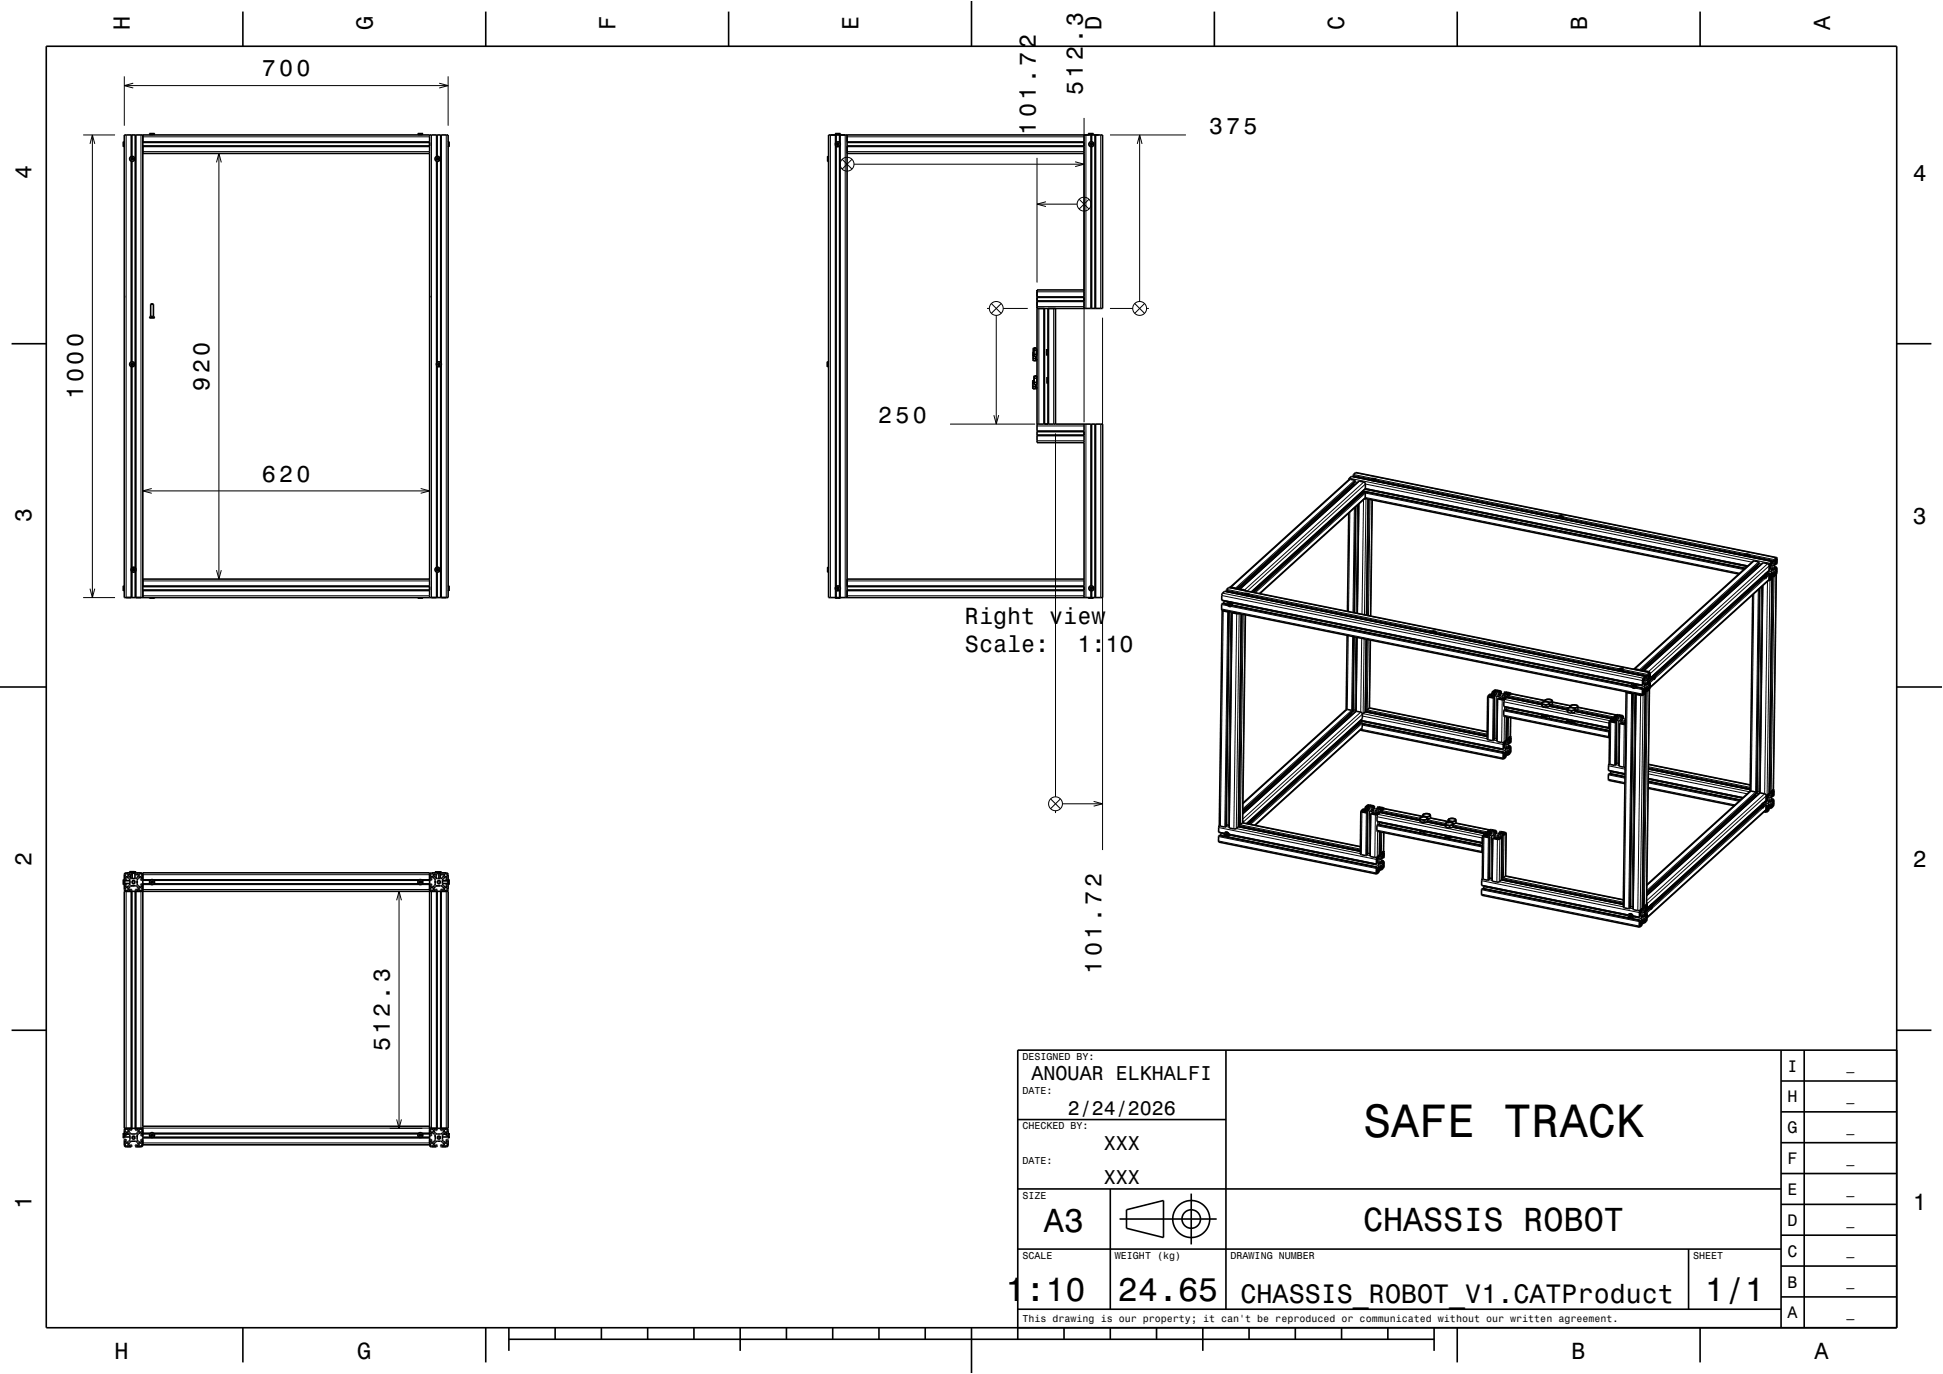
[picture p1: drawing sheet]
<svg xmlns="http://www.w3.org/2000/svg" width="420mm" height="297mm" viewBox="0 0 420 297" stroke-linecap="round" stroke-linejoin="round" font-family="sans-serif">
<defs><g id="words">
<text font-size="10.1" x="294.6" y="245.7">SAFE TRACK</text>
<g font-size="7.2">
<text x="225.7" y="266.3">A3</text>
<text x="294.6" y="266.1">CHASSIS ROBOT</text>
<text x="217.3" y="281.3">1:10</text>
<text x="241.7" y="281.3">24.65</text>
<text x="368.5" y="281.3">1/1</text>
</g>
<text font-size="5.8" x="268.2" y="281.6">CHASSIS_ROBOT_V1.CATProduct</text>
<g font-size="5">
<text x="28.1" y="6.5" transform="rotate(-90 28.1 6.5)">H</text>
<text x="80.6" y="6.5" transform="rotate(-90 80.6 6.5)">G</text>
<text x="133.1" y="6.5" transform="rotate(-90 133.1 6.5)">F</text>
<text x="185.6" y="6.5" transform="rotate(-90 185.6 6.5)">E</text>
<text x="238.1" y="6.5" transform="rotate(-90 238.1 6.5)">D</text>
<text x="290.6" y="6.5" transform="rotate(-90 290.6 6.5)">C</text>
<text x="343.1" y="6.5" transform="rotate(-90 343.1 6.5)">B</text>
<text x="395.6" y="6.5" transform="rotate(-90 395.6 6.5)">A</text>
<text x="56.6" y="16.5">700</text>
<text x="234.1" y="20.5" transform="rotate(-90 234.1 20.5)">512.3</text>
<text x="223.9" y="29.1" transform="rotate(-90 223.9 29.1)">101.72</text>
<text x="261.3" y="28.9">375</text>
<text x="6.8" y="38.7" transform="rotate(-90 6.8 38.7)">4</text>
<text x="413.5" y="39">4</text>
<text x="18" y="86.3" transform="rotate(-90 18 86.3)">1000</text>
<text x="45.3" y="84.4" transform="rotate(-90 45.3 84.4)">920</text>
<text x="189.8" y="91.4">250</text>
<text x="56.6" y="104.1">620</text>
<text x="6.8" y="112.9" transform="rotate(-90 6.8 112.9)">3</text>
<text x="413.5" y="113.2">3</text>
<text x="208.6" y="134.8">Right view</text>
<text x="208.6" y="140.9">Scale:</text>
<text x="232.9" y="140.9">1:10</text>
<text x="6.8" y="187.1" transform="rotate(-90 6.8 187.1)">2</text>
<text x="413.5" y="187.4">2</text>
<text x="238.1" y="210.5" transform="rotate(-90 238.1 210.5)">101.72</text>
<text x="84.3" y="227.3" transform="rotate(-90 84.3 227.3)">512.3</text>
<text x="6.8" y="261.3" transform="rotate(-90 6.8 261.3)">1</text>
<text x="413.5" y="261.6">1</text>
<text x="24.7" y="293.8">H</text>
<text x="77.2" y="293.8">G</text>
<text x="339.7" y="293.8">B</text>
<text x="392.2" y="293.8">A</text>
</g>
<g font-size="4.3">
<text x="223" y="233.5">ANOUAR ELKHALFI</text>
<text x="230.8" y="241">2/24/2026</text>
<text x="238.6" y="248.5">XXX</text>
<text x="238.6" y="256">XXX</text>
</g>
<g font-size="3.6">
<text x="386.4" y="231.6">I</text>
<text x="386.4" y="238.3">H</text>
<text x="386.4" y="245">G</text>
<text x="386.4" y="251.6">F</text>
<text x="386.4" y="258.3">E</text>
<text x="386.4" y="265">D</text>
<text x="386.4" y="271.6">C</text>
<text x="386.4" y="278.3">B</text>
<text x="386.4" y="285">A</text>
</g>
<g font-size="2.9">
<text x="399.1" y="231.4">_</text>
<text x="399.1" y="238">_</text>
<text x="399.1" y="244.7">_</text>
<text x="399.1" y="251.4">_</text>
<text x="399.1" y="258">_</text>
<text x="399.1" y="264.7">_</text>
<text x="399.1" y="271.4">_</text>
<text x="399.1" y="278">_</text>
<text x="399.1" y="284.7">_</text>
</g>
<g font-size="2.2">
<text x="221" y="229.1">DESIGNED BY:</text>
<text x="221" y="236.6">DATE:</text>
<text x="221" y="244.1">CHECKED BY:</text>
<text x="221" y="251.6">DATE:</text>
<text x="221" y="259.1">SIZE</text>
<text x="221" y="272.1">SCALE</text>
<text x="241" y="272.1">WEIGHT (kg)</text>
<text x="266" y="272.1">DRAWING NUMBER</text>
<text x="366" y="272.1">SHEET</text>
<text x="221" y="285.8">This drawing is our property; it can't be reproduced or communicated without our written agreement.</text>
</g>
</g></defs>
<g fill="none" stroke="#000" stroke-width=".22">
<path d="M26.9 16.5v10.7M26.9 18.5h70M28.8 18l-1.9 .5 1.9 .5M94.9 18l2 .5-2 .5M96.9 16.5v10.7M18 29.2h6.9M19.5 31.1l.5-1.9 .5 1.9M20 29.2v100M27.3 29.2v100M28.3 29.2v4.6M28.3 34.8v43.4M28.5 29.2v4.6"/>
<path d="M28.5 34.9v43.3M29.2 29.2v93.5M29.4 29.2v100M30.5 29.2v100M30.9 29.6h62M30.9 30.6h62M30.9 30.8h62M30.9 31.5h62M30.9 31.7h62M30.9 32.8h62M32.5 29.1h.7M46.8 35.1l.5-1.9 .5 1.9"/>
<path d="M47.3 33.2v92M90.5 29.1h.7M93.3 29.2v100M94.3 29.2v4.6M94.3 34.8v87.8M94.5 29.2v4.6M94.5 34.9v43.4M95.2 29.2v49.1M95.4 29.2v100M96.5 29.2v100M179.5 29.2v100M180.6 29.2v1.9"/>
<path d="M180.6 31.3v97.9M180.7 29.2v1.5M180.7 31.6v95.2M180.8 29.1h.6M181.5 29.2v1.6M181.5 31.6v95.2M181.7 29.2v100M182 34.4l2.2 2.2M182.7 29.2v100M183.1 29.6h51.2M183.1 30.6h51.2M183.1 30.8h51.2"/>
<path d="M183.1 31.5h51.2M183.1 31.7h51.2M183.1 32.8h51.2M184.2 34.4l-2.2 2.2M184.6 35.5h49.7M224.2 34.1v27M232.4 35l1.9 .5-1.9 .5M234.3 25.5v65.8M234.7 29.2v37.5M235.5 29.1h.6M235.8 29.2v1.4M235.8 31v.3"/>
<path d="M235.8 31.7v35M236 29.2v1.4M236 31.7v35M236.7 29.2v37.5M236.9 29.2v37.5M237.9 29.2v37.5M239.9 29.2h16.4M245.8 31.1l.5-1.9 .6 1.9M246.3 29.2v36M224.2 44.1h8.6M226.1 43.6l-1.9 .5 1.9 .5M233.3 43.1l2.1 2.1"/>
<path d="M235.4 43.1l-2.1 2.1M28.3 79.2v50M28.5 79.3v43.4M32.5 68.4h.7M32.6 68.3h.6M94.5 79.2v43.4M95.2 79.2v50M213.4 66.7h.5M214.3 65.6l2.1 2.1M215.4 68.2v23.5M216.4 65.6l-2.1 2.1M216.9 66.7h5.3"/>
<path d="M224 77.1v.5M224.1 75.6v1M224.2 66.3h10.1M224.2 65.2h10.1M224.2 65h10.1M224.2 64.3h10.1M224.2 64.1h10.1M224.2 63.1h10.1M224.6 66.7v25M225.6 66.7v25M225.8 66.7v25M226.5 66.7v25"/>
<path d="M226.7 66.7v25M227.8 66.7v25M238.3 68.7v115M239.9 66.7h4.9M245.3 65.6l2.1 2.1M247.4 65.6l-2.1 2.1M247.9 66.7h.4M205.4 91.7h18.4M214.8 89.7l.6 2 .5-2M223.9 83.1v.5M224.2 95.3h10.1M224.2 94.2h10.1"/>
<path d="M224.2 94h10.1M224.2 93.3h10.1M224.2 93.1h10.1M224.2 92.1h10.1M228.2 93.7v78.5M234.7 91.7v37.5M235.8 91.7v34.9M236 91.7v34.9M236.7 91.7v37.5M236.9 91.7v37.5M237.9 91.7v37.5M30.9 106.1h62"/>
<path d="M32.8 105.6l-1.9 .5 1.9 .5M90.9 105.6l2 .5-2 .5M291.7 103.4l90.9 18.4M291.8 110.7l-.3 21.5M291.9 103.6l-25.8 23.3M292.1 103l91 18.4M292.5 102.9l3.9 .8M292.5 102.8l3.9 .8M292.6 102.6l4.2 .8M292.7 104.7l-25 22.7M292.8 109.8l-.3 22.6M292.8 103.8l-25.7 23.3"/>
<path d="M293 104.2l.4 .1M293 109.6l-.3 22.8M293 104l-25.8 23.3M293 104.1l-25.6 23.2M293 102.2l91 18.4M293.1 109.5l-.3 23M293.4 109.2l-.3 23.3M293.8 108.9l-.3 23.7M293.8 104l-25.7 23.3M294.3 106.7l-23.6 21.3M294.3 106.4l.3 .1M294.5 106.2l82.6 16.8"/>
<path d="M294.6 106.2l82.6 16.7M294.6 106.1l82.7 16.7M294.7 108l-.3 24.8M294.8 104.2l-25.8 23.3M294.8 106.4l-23.9 21.6M295 105.8l82.6 16.7M295 106.4l-23.9 21.7M295.3 107.8l-.4 25.1M295.7 107.9l-.3 25.1M295.8 107.9l-.4 25.1M296 107.9l-.4 25.1M296.2 108l-.4 25.1"/>
<path d="M296.6 108.1l-.3 25.1M296.7 103.7h.1M296.8 103.7h.1M296.9 103.6l-.1 .1M297 103.6v.1M297.1 103.7h.1M297.1 103.6v.1M297.2 104h.1M297.3 103.9l39.8 8M297.4 103.5l39.6 8.1M297.5 103.8l39.4 7.9M337.1 112h.6l-.1 .1"/>
<path d="M337.1 112v.1M337.2 111.7h.1M337.3 111.8h.1M337.4 111.6v.2M337.5 111.6v.2M337.6 111.8h.1M337.6 111.7h.1M337.7 112.1l39.4 8M337.8 111.9l39.4 8M338 111.7l39.6 8.1M377.5 120h.1M377.6 119.9v.2"/>
<path d="M377.7 119.9v.2M377.9 120h.1M378.2 119.9l5.3 1.1M18 129.2h6.9M19.5 127.2l.5 2 .5-2M28.5 123.6v5.6M29.2 123.6v5.6M30.9 125.6h62M30.9 126.6h62M30.9 126.8h62M30.9 127.5h62M30.9 127.7h62"/>
<path d="M30.9 128.8h62M46.8 123.2l.5 2 .5-2M94.3 123.6v5.6M94.5 123.7v5.5M180.7 127.6v1.6M181.5 127.6v1.6M183.1 125.6h51.2M183.1 126.6h51.2M183.1 126.8h51.2M183.1 127.5h51.2M183.1 127.7h51.2M183.1 128.8h51.2"/>
<path d="M235.8 127v.3M235.8 127.7v1.5M236 127.7v1.5M264.1 131.6l90.9 18.4M264.1 130.7l1.4 .3M264.1 129.7l90.9 18.4M264.1 128.7l91 18.4M264.1 130.5l1.3 .2M264.2 130.4l1.1 .2M264.3 128.2l90.9 18.4M264.4 131.9v.1M264.4 132.1l-.6 46.5"/>
<path d="M264.5 130.4l.8 .2M264.5 132h.1M264.6 130l.8 .2M264.6 132h.1M264.7 127.8l91 18.4M265.1 127.8l3.9 .8M265.1 127.6l3.9 .8M265.2 132.1h.1M265.2 127.4l4.2 .9M265.4 132.3l-.6 46.5M265.6 132.2l-.6 46.6M265.6 127l91 18.4"/>
<path d="M265.7 132.2l-.7 46.5M265.7 130.4v.1M265.8 130.5l-.2 .1M265.8 130.6l-.1 .1M265.9 130.7l-.1 .1M265.9 130.7v.1M266 130.7h.1M266.1 132.3l-.7 46.1M266.1 131.1l86.7 17.5M266.3 130.9l86.4 17.5M266.3 130.8l86.3 17.5M266.3 130.8l86.3 17.4"/>
<path d="M266.4 132.5l-.6 46.5M266.5 130.4l86.3 17.5M266.6 132.4h.1M266.7 132.4h.1M267 132.5h.1M267.3 132.5v.1M267.3 132.7l-.6 46.5M267.9 132.6l-.7 46.5 26.8 5.4M268.3 132.7l-.6 46 26.3 5.3M268.4 132.7l-.6 45.6M268.5 132.8l-.6 45.5M268.7 132.8l-.6 45.5 26 5.2"/>
<path d="M269.2 132.9l-.6 45 25.5 5.1M269.3 128.5h.1M269.4 128.6h.1M269.4 128.4v.2M269.6 128.4l-.1 .2M269.7 128.6h.1M269.7 128.5h.1M269.8 128.8h.1M269.9 128.7l39.5 8M270 128.4l39.7 8M270 128.6l39.4 7.9M291.4 137.4l-.2 15.9-22.5 20.5"/>
<path d="M292.4 137.6l-.2 15.9-23.6 21.4M292.6 137.6l-.2 16.3M292.7 137.6l-.2 16.2M293.1 137.7l-.2 15.8M293.4 137.8l-.2 15.9-24.6 22.3M294.3 138l-.2 15.9-25.5 23.2M294.9 138.1l-.2 16.2 26.8 5.4M295.3 138.2l-.2 15.7 26.4 5.3M295.4 138.2l-.2 15.2M295.6 138.2l-.2 15.3M295.8 138.3l-.2 15.2 25.9 5.2M296.2 138.3l-.2 14.8 25.5 5.1"/>
<path d="M309.7 136.6h.1M309.8 136.7h.1M309.8 136.5v.2M309.9 136.5v.2M310 136.7h.1M310.1 136.6h.1M310.2 136.9v.1M310.2 136.9l39.8 8M310.4 136.8l39.5 7.9M310.4 136.6l39.6 8M376.1 123.9l-81-16.4-22.9 20.8M376.9 123.1l-81.8-16.5-23.8 21.5"/>
<path d="M377.6 120.1h.1M377.8 120.1h.1M377.8 122.3l-82.7-16.7-24.6 22.3M377.9 120.3h.1M378.1 120.2l5.4 1.1M378.2 120.1l5.3 1M378.7 121.5l-83.5-16.9-25.6 23.2M379.1 128.3l-.6 42.7-22.5 20.4M379.2 121.3l-25.8 23.3M379.9 122.2l-25.1 22.8M380 122.4l-25 22.6M380.1 127.5l-.6 43.7-23.5 21.3"/>
<path d="M380.2 121.4l-25.8 23.4M380.3 127.3l-.6 44.3M380.3 121.6l-25.8 23.3M380.4 127.2l-.6 44.3 .4 .1M380.8 126.8l-.6 44.4M380.8 121.9l-.5-.1-25.6 23.2M381.1 126.5l-.6 44.9-24.6 22.2M381.2 121.6l-25.8 23.4M381.2 124.7l-23.4 21.2M381.3 124.3v.4M381.3 124.7l-23.5 21.3M381.4 124.2v.6"/>
<path d="M381.4 124.9l-23.6 21.3M381.6 125l-23.8 21.6M381.6 124.6h.1M381.6 124.6h.2M381.6 124.4l.2 .1M381.6 124.7h.1M381.7 124.3v.1M381.7 124.3h.1M381.8 123.9l.7 .1M381.9 123.8l.7 .2M381.9 123.8l1 .2M381.9 124.1h.1"/>
<path d="M382.1 125.7l-.6 45.9-25.6 23.1M382.1 121.8l-25.7 23.4M382.1 124l-.2 .2M382.3 123.5l.7 .1M382.3 124.1l-.4 .3M382.4 125.2l-25.7 23.3M382.4 124.2l-.6 .6M382.5 123.2l-25.8 23.4M382.5 122.3l-25.8 23.3M382.5 125l.2 .1M382.5 125h.3M382.5 125.2h.1"/>
<path d="M382.5 124.4h.2M382.5 122.6h.1M382.5 122.3h.3M382.5 122.3l.3 .1M382.5 122.9h.1M382.5 123h.1M382.5 124.5h.1M382.6 122.9h.4M382.6 125.4l-.6 46.5M382.6 124.1l.2 .1M382.7 122.6l.2 .1M382.7 122.6h.1"/>
<path d="M382.7 124.5h.1M382.8 121.8h.1M382.8 124.7h.2M382.8 124.8h.2M382.9 124.6h.1M382.9 124.5l.2 .1M382.9 124.9h.1M382.9 124.4l.5 .1M382.9 122l.5 .1M382.9 121.8h.1M382.9 124.2l.5 .1M383 124.1l.5 .1"/>
<path d="M383 122.4h.1M383 121.6h.1M383 124l.5 .1M383 125l-.6 46.5M383.1 123.9l.6 .1M383.1 121.8l.5 .1M383.1 124.6l-.6 46.5M383.1 121.6l.5 .1M383.2 123.8l.5 .1M383.3 124.6l-.6 46.5M383.4 123.6h.2M383.5 123.5h.1"/>
<path d="M383.5 124.6l-.6 46.5M383.6 124.3h.1M383.6 121.3h.1M383.6 121.2h.1M383.6 122.9l.3 .1M383.6 122.6l.4 .1M383.6 122.8h.3M383.6 122.6h.4M383.6 123.2l.3 .1M383.7 123.3l.2 .1M383.7 121.9h.2M383.7 121.8h.2"/>
<path d="M383.8 124h.1M383.8 124.2h.1M383.8 123.7h.2M383.8 121.7h.2M383.8 121.2h.2M383.8 121.1l.3 .1M383.8 121.4h.1M383.8 121.6l.2 .1M383.8 121.6h.2M383.9 120.8h.2M383.9 124.2l-.6 46.5M384 123h.1"/>
<path d="M384 123.4h.1M291.9 154.3l-23.3 21.1M291.9 154.3l.5 .1M292 154.5l-23.4 21.2M292.3 153.9l-23.7 21.4M292.3 153.7l-23.7 21.4M292.5 153.8l.4 .1M293.5 156.2l.4 .1M293.5 156.3l.3 .1M293.6 156.4l-23.9 21.7M293.9 155.9l31.5 6.4M294.1 156.1l-24.2 22"/>
<path d="M294.2 155.7l30.7 6.2M294.2 157.6l30.7 6.2M294.3 156.2l-24.2 22M294.5 157.3l-23.3 21.1M294.5 156.5l30.5 6.2M294.5 156.7l30.4 6.2M294.5 156.3l-24.2 21.9M294.5 156.4l30.9 6.2M294.5 156.4l30.6 6.2M294.5 155.3l-25.1 22.7M294.5 154.8l30.5 6.1M294.5 154.4l-25.8 23.3"/>
<path d="M295.1 153.8l26.4 5.3M295.1 153.6l26.4 5.3M321.8 150.5v.1M321.8 150.7l-.1 9.2M321.9 150.3v.3M322 150.3v.3M322.1 150.2v.1M322.2 150.2v.1M322.4 150.2v.1M322.5 150.1v.2M322.5 150.4v.1M322.5 150.6v.1"/>
<path d="M322.6 149.7v.7M322.6 150.6v.1M322.8 149.8v.5M322.8 150.9l-.2 9.2M322.8 149.6h.1M322.9 150.5v.2M322.9 149.7v.6M322.9 160l.7 .1M323 149.4h.1M323 149.7v.6M323 150.8l-.2 9.3M323 150.8l-.1 9.2"/>
<path d="M323.1 150.4l-.2 9.3M323.1 149.6v.7M323.1 149.3v.2M323.2 149.6v.6M323.4 149.2v.3M323.5 150.4l-.2 9.3M323.5 149.7v.3M323.6 149.8v.1M323.7 149.3v.1M323.8 151.1l-.2 9.2M323.8 149.5v.2M324 151h.1"/>
<path d="M324.1 150.6v.4M324.1 149.5v.4M324.2 149.4v.1M324.3 149.5v.4M324.4 150.7v.3M324.4 149.5v.4M324.4 150.8v.1M324.4 151.1h.1M324.5 149.5v.4M324.7 150.5v.2M324.7 150.9v.3M324.7 151.3l-.1 9.2"/>
<path d="M325 150.2l-.1 .6M325 154.6l22.8 4.6M325.1 153.7l22.7 4.5M325.1 152.7l22.7 4.6M325.1 151.7l22.7 4.6M325.1 153.5l22.8 4.6M325.2 149.7v.3M325.2 154.9l-.1 5.5M325.2 151h.1M325.2 152.8v.6l22.7 4.6M325.2 150.1v.8M325.3 151.2l13.6 2.7"/>
<path d="M325.3 150.8v.1M325.3 149.8v.2M325.4 149.7v.3M325.4 150.8h.1M325.4 150.1v.6M325.5 149.7v.2M325.5 153.4l7.7 1.6M325.6 153l7.6 1.6M325.6 159.7l.4 .1M325.6 159.9l.4 .1M325.6 155v5M325.7 150h.1"/>
<path d="M325.7 150.8l7.6 1.5M325.7 155l-.1 4.6M325.8 150.4v.4M325.8 150.1v.1M325.9 155l-.1 4.6M325.9 149.8v.2M325.9 150.1v.2M325.9 150.4v.4M326 149.8v.3M326.1 159.9l.1 .1M326.1 150.6l7.2 1.4M326.1 150.8l7.2 1.4"/>
<path d="M326.1 159.8l.1 .1M326.1 155l-.1 4.6M326.1 150.8v.1M326.1 150.4l7.3 1.4M326.3 159.9h.2M326.3 159.8h.2M326.3 149.8v.3M326.4 159.5h.1M326.5 155.1v4.1M326.6 150l7.3 1.5M334.9 155.3l3.9 .8M334.9 154.9l3.9 .8"/>
<path d="M335 152.5l3.8 .8M335 152.7l3.8 .7M335 152.4l3.8 .7M335.4 152.2l3.7 .8M335.6 151.8l3.8 .8M339.8 154.1l8.2 1.7M340.4 156.4l7.5 1.5M340.4 156l7.5 1.5M340.5 153.7l8.3 1.6M340.5 153.8l7.9 1.6M340.7 153.5l8.1 1.7M341.1 153.4l7.8 1.6"/>
<path d="M341.1 152.9l8.2 1.7M347.9 159h.1M347.9 159.1h.1M347.9 159.2h.1M347.9 158.4h.1M347.9 158.5h.1M347.9 156.3v.1M347.9 156.9v.1M347.9 157h.1M347.9 156.3h.1M347.9 156.6h.1M347.9 156.9h.1"/>
<path d="M348.2 155.8v.1M348.2 156l-.1 9.2M348.3 155.7v.2M348.4 155.7v.3M348.5 155.5v.1M348.6 155.5v.1M348.7 155.5v.2M348.8 155.5v.2M348.9 155.5v.2M348.9 155.8h.1M348.9 155.9v.1M349 155.1v.6"/>
<path d="M349 155.9v.2M349.1 155.1v.6M349.1 156.2l-.1 9.2M349.1 154.9v.1M349.3 155.8v.2M349.3 155.1v.6M349.3 154.8h.1M349.3 155v.6M349.3 156.2l-.1 9.2M349.4 155.8l-.1 9.5 .6 .1M349.5 154.9v.7M349.5 154.6v.2"/>
<path d="M349.6 154.9v.7M349.8 154.6v.3M349.8 155.8l-.1 9.2M349.9 155v.3M349.9 155.1v.2M350.1 145h.6M350.1 145v.1M350.1 154.6v.1M350.1 156.4l-.1 9.2M350.2 154.8v.2M350.2 144.7h.1M350.2 154.8v.3"/>
<path d="M350.3 144.8h.1M350.3 144.6v.2M350.4 156.3v.1M350.4 144.6v.2M350.5 155.9l-.1 .4M350.5 154.8v.4M350.5 154.7v.1M350.6 144.8h-.1M350.6 144.7h.1M350.7 154.9v.3M350.7 145l-.2 .2M350.7 145.1l5.4 1.1"/>
<path d="M350.7 156v.3M350.8 154.9v.4M350.8 156.1v.2M350.8 144.9l5.3 1.1M350.8 156.4h.1M350.9 154.8v.5M351 144.7l5.1 1.1M351 155.8v.2M351 156.2v.3M351.1 156.6l-.1 9.2M351.1 156.2v.3M351.3 155.6v.6"/>
<path d="M351.7 149.6h.1M351.7 149.7l-.6 46.5M351.9 149.6v.1M352.5 149.7h.1M352.5 149.7v.1M352.7 149.9l-.6 46.5M352.9 149.9l-.6 46.5M353 149.8l-.6 46.5 .6 .1M353.1 148.1h-.1M353.1 148.2l-.1 .1M353.1 148.3l-.1 .1M353.2 148.3l-.1 .1"/>
<path d="M353.3 148.4h-.1M353.3 148.3h.1M353.4 149.9l-.6 46.1M353.4 148.7l1.6 .4M353.6 148.6l1.5 .3M353.6 148.5l1.6 .3M353.6 148.4l1.9 .4M353.7 150.1l-.6 46.5M353.8 148.1l1.7 .3M353.9 150.1h.1M354 150v.1M354.4 150.1v.1"/>
<path d="M354.6 150.2h.1M354.6 150.3l-.6 46.5M355.1 149.8l.3 .1M355.1 149.9h.2M355.1 150.1h.1M355.1 149.2l.2 .1M355.1 147.4h.1M355.1 147.2h.3M355.1 149.3h.1M355.1 147.1h.3M355.1 147.8h.1M355.1 147.7l.4 .1"/>
<path d="M355.2 150.2l-.6 46.6M355.2 148.9l.2 .1M355.3 147.5h.2M355.3 147.4h.1M355.3 149.4h.1M355.4 146.6h.1M355.4 149.4l.2 .1M355.4 149.5h.2M355.4 149.6l.2 .1M355.4 149.4h.2M355.4 149.7h.1M355.5 149.2l.5 .1"/>
<path d="M355.5 146.9l.5 .1M355.5 146.6h.1M355.5 149.1l.5 .1M355.6 148.9l.5 .1M355.6 147.2h.1M355.6 146.5h.1M355.6 149.8l-.6 46.6M355.6 148.7l.7 .1M355.7 146.6l.5 .1M355.7 149.4l-.6 46.5M355.7 146.4l.5 .1M355.7 148.6l.6 .1"/>
<path d="M355.9 149.5l-.6 46.5M356 148.4l.2 .1M356 148.4h.2M356.1 149.4l-.6 46.5M356.1 149.2h.1M356.2 146.1h.1M356.2 146h.1M356.2 147.6l.3 .1M356.2 147.8h.3M356.2 147.5l.3 .1M356.2 148.1h.3M356.3 148.2h.1"/>
<path d="M356.3 146.7l.2 .1M356.3 146.6h.2M356.3 149h.1M356.3 148.8l.2 .1M356.3 148.5l.3 .1M356.4 146.5l.1 .1M356.4 146l.2 .1M356.4 146h.2M356.4 146.3h.1M356.4 146.5h.2M356.4 146.4l.2 .1M356.5 146.8l-.3 .3"/>
<path d="M356.5 145.6l.1 .1M356.5 149l-.6 46.5M356.6 147.8h.1M356.6 148.2h.1M357.1 146.5l-.9 .8 .4 .2M357.2 146.2v.4M357.3 146v.6l-.9 .8M357.3 146.7l-.7 .7M357.5 146.9l-.8 .7M357.5 146.4h.1M357.5 146.4h.2M357.5 146.3h.2"/>
<path d="M357.5 146.5h.1M357.6 146.2h.1M357.6 146.1h.1M227.1 172.7l2.1 2.1M228.2 175.2v.5M229.2 172.7l-2.1 2.1M229.7 173.7h8.6M236.4 173.2l1.9 .5-1.9 .6M263.4 179.8l1.3 .3M263.4 178.9l34.1 6.9M265 178.7l.7 .1M267.7 178.4l26.4 5.3"/>
<path d="M267.7 178.6l26.3 5.3M294.4 175.3v.1M294.4 175.5l-.1 9.2M294.5 175.2v.3M294.6 175.2v.3M294.7 175v.1M294.8 175v.1M294.9 175v.2M295 175v.2M295.1 175v.2M295.1 175.3h.1M295.1 175.5h.1"/>
<path d="M295.2 174.6v.6M295.2 175.4v.2M295.3 174.6v.6M295.3 175.7l-.1 9.2M295.4 174.4v.1M295.5 175.3v.2M295.5 174.6v.6M295.5 174.3h.1M295.5 174.5v.7M295.6 175.7l-.2 9.2M295.7 175.3l-.2 9.5 .6 .1M295.7 174.4v.7"/>
<path d="M295.7 174.1v.2M295.8 174.4v.7M296 174.1v.3M296 175.3l-.1 9.2M296.1 174.5v.3M296.1 174.6v.2M296.3 174.1v.1M296.4 175.9l-.2 9.2M296.4 174.3v.2M296.4 174.3v.3M296.6 175.8v.1M296.7 175.8v.1"/>
<path d="M296.7 175.4v.5M296.7 174.3v.4M296.7 174.2v.1M296.9 174.4v.3M296.9 175.5v.3M297 174.4v.4M297 175.6v.2M297 175.9v.1M297.1 174.3v.5M297.2 175.3v.2M297.2 175.7v.3M297.3 176.1l-.1 9.2"/>
<path d="M297.3 175.7v.3M297.5 175.1v.6M297.6 179.4l22.8 4.6M297.6 178.5l22.8 4.6M297.7 177.5l22.7 4.6M297.7 176.5l22.7 4.6M297.7 178.3l22.7 4.6M297.8 174.6v.2M297.8 178.2l22.7 4.6M297.8 179.7l-.1 5.6M297.8 175.8v.1M297.8 177.6v.6"/>
<path d="M297.8 175v.7v-.1M297.8 176l22.8 4.6M297.9 174.6v.2M298 174.6v.2M298 175.6v.1M298 174.9v.6M298 174.5v.3M298.1 178.2l22.4 4.6M298.1 174.5v.3M298.2 177.9l22.3 4.5M298.2 179.8v5.1M298.3 174.8h.1"/>
<path d="M298.3 175.6l8.6 1.8M298.3 179.8l-.1 4.6M298.3 175.2v.4M298.4 174.9v.2M298.5 179.8l-.1 4.7M298.5 174.6v.3M298.5 175v.1M298.5 175.2v.5M298.6 174.6v.3M298.7 175.6l8.2 1.7M298.7 175.4l8.2 1.7M298.7 179.9l-.1 4.5"/>
<path d="M298.7 175.7h.1M298.7 175.2l8.2 1.7M298.9 174.7v.2M299.1 180l-.1 4.1M299.2 174.8l8.3 1.7M308.4 177.7l4 .8M308.6 177.4l3.8 .8M308.6 177.6l3.8 .8M308.6 177.2l3.8 .8M309.2 176.9l3.9 .7M314 178.8l7 1.4M314.1 178.5l7.3 1.5"/>
<path d="M314.1 178.7l7.3 1.5M314.1 178.3l7.4 1.5M314.7 178l7.2 1.4M321.5 179.9v.6M321.7 179.9v.6M321.7 179.8h.1M321.9 179.9l-.1 .6M321.9 179.6h.1M321.9 179.9v.6M322.1 179.7v.8M322.1 179.5v.1M322.2 179.8v.6"/>
<path d="M322.4 179.4v.3M322.4 179.9v.3M322.5 180v.1M322.7 179.5h.1M322.7 179.7v.1M322.8 179.6v.3M323.1 179.7v.3M323.1 179.6h.1M323.2 179.7v.4M323.4 179.7v.4M323.5 179.6v.5M324.2 179.9v.3"/>
<path d="M324.3 179.9v.2M324.4 179.9v.2M324.5 179.8v.3M324.9 179.9v.3M325 163.6l.3 .1M325 163.7l.2 .1M325 163.9h.1M325 163.1h.2M325 161.2h.1M325 163.1h.1M325 160.9l.3 .1M325 161h.3"/>
<path d="M325 161.6h.1M325 161.7h.1M325 161.5l.5 .1M325.1 162.8h.2M325.2 161.3h.2M325.2 161.2l.1 .1M325.2 163.2h.1M325.3 160.5h.1M325.3 180v.2M325.3 163.3h.2M325.3 163.3l.2 .1M325.3 163.5h.2"/>
<path d="M325.3 163.2h.2M325.4 163.1l.5 .1M325.4 160.7l.5 .1M325.4 160.4h.1M325.4 162.9l.5 .1M325.4 163.6h.1M325.5 161l.1 .1M325.5 162.8l.5 .1M325.5 160.3h.1M325.5 162.7l.5 .1M325.6 162.5l.6 .2M325.6 160.4l.5 .1"/>
<path d="M325.6 160.2l.5 .1M325.6 162.4l.6 .1M325.9 162.2l.2 .1M325.9 162.2h.2M326 163h.1M326.1 161.4l.3 .1M326.1 161.6h.3M326.1 161.2l.4 .1M326.1 161.3l.3 .1M326.1 161.9l.3 .1M326.2 162h.1M326.2 160.6h.2"/>
<path d="M326.2 160.4l.2 .1M326.2 162.8h.1M326.2 162.7h.2M326.2 162.4h.3M326.3 160.4h.1M326.3 160.1h.1M326.3 160.3h.2M326.3 160.2l.2 .1M326.5 161.6h.1M326.5 162.1h.1M347.7 168.4l3.5 .8M347.7 167.5l3.6 .7"/>
<path d="M347.7 166.5l3.6 .7M347.7 165.5l3.6 .8M347.7 167.3l3.6 .7M347.8 167.2l3.5 .7M348.1 167.2l3.2 .7M348.2 166.8l3.1 .7M356.3 170.2l18.8 3.8M356.3 169.2l19.6 4M356.3 169l19.8 4M356.3 168.9l19.9 4M356.3 168.9l19.9 4.1M356.3 168.5l20.3 4.1"/>
<path d="M356.3 168.2l20.5 4.2M356.3 167.3l21.4 4.3M356.3 166.7l21.9 4.4M356.3 166.2l22 4.5M356.3 165.9l22 4.5M356.3 166.1l22 4.5M356.3 165.7l22 4.5M356.3 165.3l22 4.4M379.2 172l-23.2 21M379.3 171.9l.4 .1M379.3 172.1l-23.3 21.2M379.6 171.5l-23.6 21.5"/>
<path d="M379.6 171.4l-23.6 21.4M380.6 174.4l-23.4 21.2M380.6 174.1l.1 .3M380.7 174v.4l-23.5 21.4M380.8 174.6l-23.6 21.4M381 174.3h.1M381 174.2l.1 .1M381 174.7l-24 21.7M381 174.1h.1M381 174.4h.1M381 174h.1M381.1 174h.1"/>
<path d="M381.2 173.5l1.1 .2M381.5 173.8l-.2 .1M381.5 173.3l.3 .1M381.5 175.3h.3M381.7 173.8l-.4 .4M381.8 174.9l-25.8 23.4M381.8 174.2h.1M381.8 174.1h.1M381.8 174l-.7 .6M381.8 174l.4 .1M381.8 173l-25.8 23.3M381.8 172l-25.7 23.4"/>
<path d="M381.8 175.1l.3 .1M381.8 175.2h.3M381.9 175.4h.1M381.9 174.5l.1 .1M381.9 172.7h.1M381.9 172.5h.2M381.9 174.6h.1M381.9 173.1h.1M381.9 173.2h.1M381.9 172.4l.2 .1M381.9 173l.4 .1M382 174.3h.2"/>
<path d="M382 172.8h.2M382.1 172.7l.1 .1M382.1 174.7h.1M382.1 172h.1M382.2 174.8h.1M382.2 175h.1M382.2 174.7h.2M382.2 174.5l.6 .2M382.2 172.2l.6 .1M382.2 171.9h.1M382.3 174.4l.5 .1M382.3 174.2l.5 .1"/>
<path d="M382.3 172.5l.2 .1M382.3 171.8h.1M382.3 174.2l.6 .1M382.4 174l.6 .2M382.4 171.9l.5 .1M382.4 171.2l.4 .1M382.4 171.4l.4 .1M382.5 171.7l.5 .1M382.5 173.9l.5 .1M382.7 173.7l.3 .1M382.8 173.7h.1M382.9 174.5h.1"/>
<path d="M382.9 171.4l.1 .1M382.9 171.3h.2M382.9 172.9l.4 .1M382.9 173.1h.4M382.9 172.7l.5 .1M382.9 172.8l.4 .1M383 173.4l.3 .1M383 173.5h.2M383 172l.3 .1M383.1 171.9l.2 .1M383.1 174.1l.2 .1M383.1 174.3h.1"/>
<path d="M383.1 173.8l.3 .1M383.1 171.9h.2M383.1 171.3l.3 .1M383.1 171.3h.3M383.1 171.6h.1M383.1 171.8h.3M383.2 171.7l.2 .1M383.2 171h.2M383.3 173.6h.1M383.3 173.1h.1M26.9 190.3v.7M27 190.4v.6"/>
<path d="M27.3 192.7v51.2M28.3 192.7v51.2M28.4 188.7h.1M28.5 188.8h.1M28.5 192.7v51.2M28.5 188.7h.7M28.6 188.8h.6M29.2 192.7v51.2M29.4 192.7v51.2M30.5 192.7v51.2M30.9 191.2h62M30.9 192.3h62"/>
<path d="M30.9 189.1h62M30.9 190.1h62M30.9 190.3h1.5M30.9 191h1.5M33.3 190.3h57.1M33.3 191h57.1M85.7 194.6l.6-1.9 .5 1.9M86.3 192.7v51.2M91.3 190.3h1.6M91.3 191h1.6M93.3 192.7v51.2M94.3 192.7v51.2"/>
<path d="M94.4 188.7h.8M94.5 188.8h.7M94.5 192.7v51.2M95.2 192.7v51.2M95.4 192.7v51.2M96.5 192.7v51.2M96.7 190.4v.6M96.8 190.3v.7M263.4 181.8l34.1 6.9M263.4 180.8l34.1 6.9M263.5 180.6l34.1 6.9M263.6 180.6l34.1 6.9"/>
<path d="M263.9 180.6l1 .2M263.9 180.2l.8 .1M265.1 180.2h-.1M265.1 180.3l-.1 .1M265.2 180.4l-.2 .1M265.2 180.4l-.1 .1M265.3 180.5l-.1 .1M265.4 180.4l-.1 .1M265.4 180.9l32.6 6.6M265.6 180.3l31.9 6.4M265.7 180.5l32.3 6.6M297.6 188.5l.2 .1"/>
<path d="M297.6 188.5h.2M297.6 188.7h.1M297.6 187.9h.2M297.6 185.7l.3 .1M297.6 186.4h.1M297.6 186.5h.1M297.6 187.9l.1 .1M297.6 185.8l.3 .1M297.6 186.1h.1M297.6 186.4h.4M297.7 187.6h.2M297.7 185.3h.1"/>
<path d="M297.7 186.1l.3 .1M297.8 186.1h.1M297.8 188h.1M297.8 185.3h.1M297.9 188.2h.1M297.9 188.3h.1M297.9 188.1h.2M297.9 188l.2 .1M297.9 188.4h.1M298 187.9l.5 .1M298 185.5l.5 .1M298 185.3h.1"/>
<path d="M298 187.7l.5 .1M298 187.6l.5 .1M298 185.9h.2M298.1 185.1h.1M298.1 187.5l.5 .1M298.1 187.4l.6 .1M298.1 184.9h.1M298.2 185.3l.5 .1M298.2 184.7l.3 .1M298.2 184.6h.3M298.2 185.1l.5 .1M298.2 187.3l.6 .1"/>
<path d="M298.5 187.1h.2M298.5 187h.1M298.6 184.4h.1M298.6 187.8h.1M298.7 184.8h.1M298.7 184.7h.1M298.7 186.4l.3 .1M298.7 186.1l.3 .1M298.7 186.3h.3M298.7 186.1h.4M298.7 186.7l.3 .1M298.8 186.8h.1"/>
<path d="M298.8 185.4h.2M298.8 185.3h.2M298.8 187.5h.2M298.8 187.7h.1M298.8 187.2h.3M298.8 185.2h.2M298.9 184.7h.2M298.9 184.6l.2 .1M298.9 184.9h.1M298.9 185.1l.2 .1M298.9 185.1h.2M299 184.3h.1"/>
<path d="M299 184.1h.1M299.1 186.9h.1M299.1 186.5h.1M320.2 193.3l34.2 6.9M320.3 192.3l34.1 6.9M320.3 191.3l31.7 6.4M320.3 190.4l34.1 6.9M320.3 192.1l34.1 6.9M320.4 192.1l34.1 6.8M320.4 183.8h.1M320.4 183.9h.1M320.5 184.1h.1"/>
<path d="M320.5 183.2v.1M320.5 183.3h.1M320.5 181.1h.1M320.5 181.2h.1M320.5 181.4h.1M320.5 181.8h.1M320.5 181.9h.1M320.5 181.7h.1M320.7 192.1l31.5 6.3M320.7 180.7h.1M320.8 191.7l31.2 6.3M320.8 180.8l-.1 9.3"/>
<path d="M320.9 180.5v.3M321 180.5v.3M321.1 180.3v.1M321.2 180.3v.2M321.3 180.4v.1M321.4 180.3v.2M321.5 180.6l-.1 .1M321.5 180.8v.1M321.6 180.7v.2M321.7 181l-.1 9.3M321.8 180.6v.3M321.9 190.1l.6 .2"/>
<path d="M321.9 181l-.1 9.2M322 180.9l-.1 9.3M322 180.6l-.1 9.2M322.4 180.6l-.1 9.2M322.7 181.2l-.1 9.3M323 181.2h.1M323.1 180.7l-.1 .4M323.3 180.9v.3M323.4 180.9v.2M323.4 181.3h.1M323.6 180.7v.1M323.6 181.1v.2"/>
<path d="M323.7 181.4l-.1 9.3M323.7 181.1v.3M323.9 180.4v.6M324.2 181.2h.1M324.2 180.3v.8M324.2 181.4l-.1 9.2 26.8 5.4M324.2 180.9v.2M324.4 181h.1M324.4 180.3v.5M324.5 190.1l26.4 5.3M324.5 189.9l26.4 5.3M324.6 180.1v.1"/>
<path d="M324.7 181l-.2 9.2 26.4 5.3M324.7 180.5l-.1 9.3M324.8 180.3v.1M324.9 180.3v.1M324.9 180.6l-.1 9.2M325.1 180.5l-.1 9.3 25.9 5.2M325.5 180.2l-.1 9.2 25.5 5.1M352.4 197.8v.1M352.4 197.9l-.1 .1M352.5 198l-.1 .1M352.5 198.1l-.1 .1M352.6 198.1l-.1 .1"/>
<path d="M352.7 198.1h.1M352.7 198.5l2.1 .5M353 197.9l1.4 .3M353 198.2l1.9 .4M354.4 200h.3M354.4 199.4h.2M354.5 197.9h.1M354.5 199.4v.1M354.5 197.2l.2 .1M354.5 197.3l.2 .1M354.5 197.6h.1M354.5 198h.1"/>
<path d="M354.5 197.9h.4M354.5 199.1h.2M354.6 197.6l.2 .1M354.7 197.6h.1M354.7 199.5h.1M354.7 196.8h.1M354.8 199.7h.1M354.8 199.6h.1M354.8 199.8h.1M354.8 199.5l.2 .1M354.8 199.9h.1M354.8 199.4l.5 .1"/>
<path d="M354.8 197l.6 .1M354.8 196.8h.1M354.8 199.2l.5 .1M354.9 197.4h.2M354.9 199.1l.5 .1M354.9 196.6h.1M354.9 199l.6 .1M355 198.9l.6 .1M355 196.8l.5 .1M355 196.2l.4 .1M355 196.1h.4M355.1 196.6l.5 .1"/>
<path d="M355.1 198.8l.5 .1M355.3 198.6h.2M355.4 198.5h.1M355.5 199.3h.1M355.5 196.3h.1M355.5 196.2h.1M355.5 197.9l.3 .1M355.5 197.6l.4 .1M355.5 197.8h.3M355.5 197.5l.5 .1M355.6 198.2l.2 .1M355.6 198.3h.2"/>
<path d="M355.6 196.9h.3M355.7 196.8h.2M355.7 199.2h.1M355.7 199h.1M355.7 198.7h.2M355.7 197l-.1 .1M355.7 196.7h.2M355.7 196.4h.1M355.7 196.2h.3M355.7 196.1l.3 .1M355.7 196.6l.2 .1M355.7 197.4l-.1 .1"/>
<path d="M355.8 196.6h.2M355.8 195.8h.2M355.8 197.4l-.1 .2M355.9 197l-.2 .1M355.9 198h.1M355.9 198.4h.1M356.5 196.2l-.5 .4M356.5 195.9l.1 .3M356.6 195.8v.5l-.6 .5M356.7 196.4l-.8 .7M356.9 196.1h.1M356.9 196l.1 .1"/>
<path d="M356.9 196.5l-.9 .8M356.9 195.9l.1 .1M356.9 196.2h.1M356.9 195.8h.1M357 195.8h.1M354.4 200l.3 .1M354.4 200.2h.1M26.9 245.5v.3M27 245.5v.3M30.9 246h62M30.9 247.1h62M30.9 243.9h62"/>
<path d="M30.9 244.9h1.7M30.9 245.1h1.5M30.9 245.8h1.6M33.2 244.9h57.4M33.2 245.8h57.3M33.3 245.1h57.1M84.3 243.9h7M85.7 242l.6 1.9 .5-1.9M91.2 244.9h1.7M91.2 245.8h1.7M91.3 245.1h1.6M96.7 245.5v.3"/>
<path d="M96.8 245.5v.3"/>
<circle cx="183.1" cy="35.5" r="1.5"/>
<circle cx="234.3" cy="44.1" r="1.5"/>
<circle cx="215.4" cy="66.7" r="1.5"/>
<circle cx="246.4" cy="66.7" r="1.5"/>
<circle cx="228.2" cy="173.7" r="1.5"/>
</g>
<g fill="none" stroke="#000" stroke-width=".35">
<path d="M10 10h400v277h-400zM52.5 2.5v7.5M105 2.5v7.5M157.5 2.5v7.5M210 0v10M262.5 2.5v7.5M315 2.5v7.5M367.5 2.5v7.5M26.7 30.6v1.1M26.7 31.7h.1M26.7 30.6h.1M26.7 30.6l.2 .2"/>
<path d="M26.9 29.2h70v100h-70zM26.9 31.6l-.2 .1M28.4 34.2l.2-.1 .2 .4-.3 .1zM28.5 29.2v4.6M28.5 34.9v43.3M29.3 29.2v93.6M30.9 29.2v100M30.9 30.8h62M30.9 31.6h62M30.9 33.2h62M32.3 28.9h1.1M32.3 28.9l.3 .3"/>
<path d="M33.4 28.9l-.2 .3M90.3 28.9h1.1M90.3 28.9l.3 .3M91.4 28.9l-.2 .3M92.9 29.2v100M94.4 34.2l.2-.1 .2 .4-.3 .1zM94.5 29.2v4.6M94.5 34.9v43.5M95.3 29.2v49.2M96.9 31.6l.1 .1M97 30.6v1.1M97 30.6l-.1 .2"/>
<path d="M178.9 33.8v1.1M178.9 33.8h.1M178.9 34.9h.1M179 33.8l.1 .1M179.1 34.7l-.1 .2M180.6 28.9h1.1M180.6 28.9l.2 .3M180.7 29.2v1.6M180.7 31.6v95.2M181 31l.3 .2-.2 .2-.2-.1zM181.5 29.2v1.6M181.5 31.5v95.3"/>
<path d="M181.7 28.9l-.3 .3M183.1 30.8h51.2M183.1 31.6h51.2M183.1 33.2h51.2M183.1 29.2v100M234.3 29.2v37.5M235.3 28.9h1.1M235.3 28.9l.2 .3M235.8 31l.3 .2-.2 .2-.2-.3zM235.9 29.2v1.4M235.9 31.7v35M236.4 28.9l-.3 .3"/>
<path d="M236.7 29.2v37.5M2.5 74.3h7.5M28.4 78.6h.4v.3l-.3 .1zM28.5 79.3v43.5M32.3 68.7h1.1M32.6 65.8v2.5l-.3 .4M32.6 65.8h.6M33.2 65.8v2.5l.2 .4M94.5 79.1v43.5M94.7 78.6h.4v.3l-.3 .1zM95.3 79.1v50.1M178.9 78.2v1.1"/>
<path d="M179 78.2v1.1M179 78.2l.1 .1M179.1 79.1l-.1 .2M223.4 76.1v.5M223.4 76.6v.9M223.4 77.5v.5M223.4 76.1h.1M223.4 77.5h.5M223.4 76.1v1.9M223.4 75.2v.5M223.4 75.7v.4M223.4 76.6v.5"/>
<path d="M223.4 75.2h.6v1.9h-.6M223.4 75.7h.6M223.4 75.2v1.9M223.5 75.2v1.9zM223.9 77.1v.9M224 77.6h.1M224 77.1l-.1 .7M224 75.4v1.5M224 76.6h-.6M224.1 77.6v.4h-.7M224.1 75.6h.1M224.1 77.6v.2"/>
<path d="M224.1 76.6h.1M224.1 76.6v.1M224.2 66.7h14.1v-37.5h-59.2v100h59.2v-37.5h-14.1M224.2 65.1h10.1M224.2 64.3h10.1M225.8 66.7v25M226.3 75.7v-.2v1.3v-.2M226.3 75.7v.9M226.3 75.7h.3M226.3 76.6h.3M226.6 66.7v25M228.2 66.7v25"/>
<path d="M234.3 62.7h-10.1v33h10.1M410 74.3h7.5M223.3 82.2v.5M223.3 82.7v.9M223.3 83.6v.5M223.3 84.1h.8M223.3 82.2h.3M223.3 83.6h.5M223.3 82.2v1.9M223.6 81.5v.2M223.6 82.2v.9M223.6 81.5h.1"/>
<path d="M223.6 83.1h.1M223.6 81.3v.2M223.6 81.7v.5M223.6 81.3h.5M223.6 81.3h.1M223.6 81.3v1.8M223.6 81.7h.5M223.6 83.1h.5M223.8 83.1v1M223.9 83.1l-.1 .8M224.1 81.5h.1M224.1 82.7h-.8"/>
<path d="M224.1 82.9h.1M224.1 83.9h.1M224.2 83.6l-.3 .1M224.2 94.1h10.1M224.2 93.3h10.1M226.4 81.7v-.2v1.4v-.2M226.4 81.7v1M226.4 82.7h.2M226.4 81.7h.2M234.3 91.7v37.5M235.9 91.7v34.9M236.7 91.7v37.5"/>
<path d="M291.5 103.7l.6-.7 4.4 .8M291.5 110.9l-.2 21.3M292.5 103l.1-.4 .5-.5 90.9 18.4M292.5 104.6l.3 .3M292.7 103v.1M293.1 109.5l-.4 23M293.7 109l-.3 23.6M294.1 106.5l.2 .3M294.6 106.2l82.6 16.7M295 107.8l.1-1.2-.3-.2-23.9 21.6M295 107.8l-22.7 20.5M295 107.8l80.9 16.3"/>
<path d="M295.1 105.7v-1.3l-.3-.2-1.1-.2-25.7 23.4M295.1 105.7l-24.6 22.3M295.1 105.7l82.7 16.7M295.2 107.8h-.3M295.7 107.9l-.3 25.1M296.4 103.6l.4 .3 .7-.2M296.4 103.6a.77 .77 0 0 1 1.1 .1M296.4 103.6v.2M296.4 103.8l.4 .1 .6-.1M296.4 103.8l.2 .1M296.6 108.1l-.3 25.1M296.7 103.7h.5"/>
<path d="M296.7 103.7h.1M296.8 103.7h.1M296.8 103.6l-.1 .1M296.8 103.6h.1M296.8 103.6v.1M296.8 103.9l80.5 16.3M296.9 103.6h.1M297 103.7h-.1M297 103.7h.1M297 103.6h.1M297 103.6l.1 .1M297.1 103.7h.1"/>
<path d="M297.1 103.6h.1M297.1 103.6l.1 .1M297.2 103.7h-.1M297.2 103.7h-.4M297.2 104h.1M297.2 104l39.9 8-.2-.1M297.4 103.8l-.2 .2M297.5 103.7l-.1 .1M336.9 111.7a.77 .77 0 0 0 1.1 0M336.9 111.7a.77 .77 0 0 1 1.1 0M336.9 111.7v.2M336.9 111.9l.4 .1 .6-.1"/>
<path d="M337.1 112v.1M337.2 111.7h.5M337.2 111.7l.1 .1M337.2 111.7h.1M337.3 111.7h.1M337.3 111.7v.1M337.3 111.8h.1M337.4 111.6l-.1 .1M337.4 111.6h.1M337.4 111.8h.1M337.5 111.6h.1M337.5 111.6l-.1 .1"/>
<path d="M337.6 111.7h.1M337.6 111.7l-.2 .1M337.6 111.8h.1M337.7 111.7l-.1 .1M337.7 111.7l-.4 .1M337.7 112.1l39.5 8M337.7 112v.2M337.7 112h.1M337.9 111.9l-.2 .1M338 111.7l-.1 .2M377.1 120a.77 .77 0 0 0 1.1 0M377.1 120a.78 .78 0 0 1 1.1 0"/>
<path d="M377.1 120l.1 .1M377.5 120h.4M377.5 120l.1 .1M377.5 120h.1M377.5 119.9h.1M377.5 119.9l.1 .1M377.6 120h-.1M377.6 120h.1M377.6 119.9h-.1M377.6 119.9h.1M377.8 119.9h.1M377.8 119.9h-.2"/>
<path d="M377.8 119.9l.1 .1M377.8 119.9v.2M377.9 120h.1M377.9 120h-.1M377.9 120l-.3 .1M378.2 120v.1M26.7 126.6v1.1M26.7 127.7h.1M26.7 126.6h.1M26.7 126.6l.2 .2M26.9 127.6l-.2 .1M28.5 123.5v5.7"/>
<path d="M28.7 123h.4v.3l-.3 .1zM29.3 123.5v5.7M30.9 125.2h62M30.9 126.8h62M30.9 127.6h62M32.3 129.2h1.1M32.4 129.2h-.1M33.4 129.2h.1M90.3 129.2h1.1M90.4 129.2h-.1M91.4 129.2h.1M94.4 123h.4v.3l-.3 .1z"/>
<path d="M94.5 123.7v5.5M96.9 127.6l.1 .1M97 126.6v1.1M97 126.6l-.1 .2M178.9 122.6v1.1M178.9 122.6h.1M178.9 123.7h.1M179 122.6l.1 .1M179.1 123.5l-.1 .2M180.6 129.2h1.1M180.6 129.2h.1M180.7 127.6v1.6"/>
<path d="M181 127l.3 .2-.2 .2-.2-.3zM181.5 127.6v1.6M181.6 129.2h.1M183.1 125.2h51.2M183.1 126.8h51.2M183.1 127.6h51.2M235.3 129.2h1.1M235.3 129.2h.1M235.8 127l.3 .2-.2 .2-.2-.3zM235.9 127.7v1.5M236.3 129.2h.1M264.2 131.9l1.2 .4 .2-.1-.6 46.5-.2 .1-1.2-.4z"/>
<path d="M264.2 131.9h.1M264.4 131.9l.5 .1M264.6 129.9l-.1 .6M265.1 132.1l.2 .1M265.3 132.2h.1M265.3 130.6l-1.2-.1v1.4l91 18.4M265.3 127.9h.1M265.3 132.1v.1M265.4 132.1h-.1M265.4 130.2a.56 .56 0 0 1 .8 .1 .56 .56 0 0 1 0 .7M265.4 130.2a.56 .56 0 0 0 .1 .7 .56 .56 0 0 0 .7 .1M265.4 130.2a.55 .55 0 0 1 .8 .1 .55 .55 0 0 1 0 .7"/>
<path d="M265.6 130.6l.1 .1M265.6 130.6h.1M265.7 130.4l.2 .1 .1 .2M265.7 130.4v.4h.3M265.7 130.5l-.1 .1M265.7 130.7h.2M265.7 130.7h.1M265.7 130.5h.1M265.7 130.5l.3 .2M265.8 130.4l-.1 .1M265.8 130.4l.1 .1M265.9 127l25.7-23.3 1.3 .1v.4l-25.5 23.1"/>
<path d="M265.9 127l1.2 .1 .1 .2M265.9 127h-.1M265.9 130.5l.1 .2M265.9 130.5h.1M266 130.7h-.1M266 130.1l87 17.6M266 130.7h.1M266 130.6v.1M266 130.7v.1M266.3 132.4l1.5 .2M266.3 132.4l-.6 46.5 1.3 .3 .7-.5M266.3 132.4h.1"/>
<path d="M266.3 130.8l86.3 17.5M266.4 132.3l-.1 .1M266.6 132.4h.1M266.6 130.3l-.3 .3M266.7 132.4h.1M266.9 132.4h-.3M267 132.5h.1M267.1 132.5l.5 .1M267.1 132.5h-.1M267.9 127.4h.1M268 127.4l1 .1 .3 .2M268 127.4h-.1"/>
<path d="M268.3 132.7l-.6 46M269 128.5v.1M269 128.5a.76 .76 0 0 0 1.1 0M269 128.5a.76 .76 0 0 1 1.1 0M269 128.5h.1M269 128.6l-3.9-.8v-.2l.6-.6 90.9 18.4M269 128.6l.4 .2 .6-.2M269 128.6l.2 .2M269.1 128.7l-4.4-.9-.5 .6-.1 1.4 1.6 .3M269.2 132.9l-.6 44.9M269.3 128.5h.4M269.3 128.5l.1 .1"/>
<path d="M269.3 128.5h.1M269.4 128.5h.1M269.4 128.4h.1M269.4 128.4v.1M269.4 128.5v.1M269.4 128.7l40.1 8.2M269.4 128.6h.1M269.5 128.6h.1M269.6 128.4l.1 .1M269.6 128.4l-.1 .2M269.6 128.4h-.1M269.6 128.4h.1"/>
<path d="M269.6 128.6h.1M269.7 128.6h.1M269.7 128.5h.1M269.7 128.5l-.3 .1M269.8 128.8h.1M270 128.6l-.2 .2M270.1 128.5l-.1 .1M291.2 137.3l-.2 16.1M292.7 137.6l-.2 16.2-.2 .1M293.3 137.8l-.2 16M295.3 138.2l-.2 15.6M296.2 138.4l-.2 14.6-.5 .5-.4-.1"/>
<path d="M309.3 136.6a.77 .77 0 0 0 1.1 0M309.3 136.6a.78 .78 0 0 1 1.1 0M309.3 136.6l.1 .2M309.4 136.8l.6 .1 .4-.1M309.4 136.8l.2 .1M309.7 136.6h.4M309.7 136.6l.1 .1M309.7 136.6h.1M309.7 136.6v.1M309.7 136.7h.1M309.8 136.6h-.1M309.8 136.6v.1"/>
<path d="M309.8 136.9l45.9 9.3M309.8 136.7h.1M309.8 136.5l-.1 .1M309.8 136.5h.1M310 136.7h-.2M310 136.7h.1M310 136.6h-.2M310 136.6h.1M310 136.6v.1M310.1 136.6h.1M310.1 136.6l-.1 .1M310.1 136.6l-.3 .1"/>
<path d="M310.2 136.9l39.9 8.1M310.2 136.9v.1M310.2 136.9h.1M310.4 136.8l-.2 .1M310.4 136.6v.2M377.2 120.1l.4 .2 .6-.2M377.2 120.1l.2 .2M377.6 120.2l5.9 1.2M377.6 120.1h.1M377.7 120.1h-.1M377.8 120.1h-.1M377.8 120.1h.1"/>
<path d="M377.8 120v.1M377.8 120h.1M378 120.3h.1M378.2 120.1l-.2 .2M378.9 128.5l-.6 42.5M379.9 122.2h.1M379.9 122.2l.2 .3M380.4 127.2l-.6 44.3M380.9 124.7h.4M381 126.6l-.6 44.8M381.3 124.7l-23.5 21.3M381.3 124.7l.2 .3"/>
<path d="M381.5 125h.1M381.6 125h.1M381.6 124.6h.1M381.6 124.6v.1M381.6 124.7h.1M381.6 124.4v.1M381.6 124.4h.1M381.7 124.4h.1M381.7 124.3v.1M381.7 124.3h.1M381.7 124.6l-.1 .1M381.7 124.6h.1"/>
<path d="M381.7 124.7h.1M381.8 124.6h-.1M381.8 124.3l-.1 .4M381.8 124.3v.1M381.8 124.3h.1M381.8 124.4h.1M381.8 124l-.3 .3v.7M381.8 124h.1M381.8 124.4l-.1 .2M381.8 124a.82 .82 0 0 0-.2 1M381.8 124a.83 .83 0 0 1-.2 1M381.9 123.8l.7 .2"/>
<path d="M381.9 124.2l.2-.2 .3 .2M382.3 125.4l-25.6 23.3M382.4 125.4h.1M382.4 125.4h-.1M382.4 123.3l-25.7 23.3M382.4 123.3h.1M382.4 125.2l.1 .2M382.4 125.2l-.1 .2M382.4 124.2v1M382.5 123.2v.1M382.5 123.2l-.1 .1M382.5 122.3l-.3-.4-1.1-.2-25.8 23.3"/>
<path d="M382.5 122.3v.9M382.5 123.3h.1M382.5 124.3h.1M382.5 124.7l.3-.2v.5l-.2 .2zM382.5 123l.3-.4 .1 .2v.9l-.1 .6-.2 .2-.1-.2M382.5 122.9h.1M382.6 123h.1M382.6 122.6h.1M382.6 124l-.2 .2M382.6 125.4l-.4 .1M382.6 125.4h-.1M382.6 124l-.1 .3"/>
<path d="M382.6 124h.1M382.6 122.9l-.1 .4M382.6 122.9v.1M382.8 124.5h.1M382.8 121.8l-.2 .3-.1 .4M382.8 121.8h.1M382.8 121.8v.5l-.2 .3M382.9 124.5l.2 .1M382.9 124.5l.6 .1M382.9 121.8h.1M383 124.9h-.1M383 124l.5 .1"/>
<path d="M383 121.6h.1M383 121.6v.2M383 125l-.4 .4M383 121.8h.1M383 125l-.6 46.5M383 124.5l.1 .1M383.1 124.6l-.1 .3M383.1 124.5h-.1M383.1 124.5h.1M383.1 124.6l-.1 .4M383.1 124.6h.1M383.1 121.4l-.5 .4-.1 .5"/>
<path d="M383.1 124.6h.4M383.1 121.4l-.1 .4M383.1 121.4h.1M383.3 122.7h.1v.1l-.2 .5zM383.5 124.6h.1M383.5 124.1v.5M383.5 124.1l.1 .2M383.5 124.1h.1M383.6 124.3a.44 .44 0 0 0 .1-.4 .44 .44 0 0 0-.3-.4 1.31 1.31 0 0 0-.5 1.4M383.6 124.3h.1M383.6 122.9l.3 .1M383.6 122.5l.5 .1"/>
<path d="M383.6 121.1l.1-.1a1.14 1.14 0 0 1-.7 1.4l-.1-.3 .1-.5M383.6 121.1l-.1 .3M383.6 121.1h.1M383.7 122v1.4l.2-.1 .1-.3M383.7 121.9l.3 .1M383.8 123.6l.2-.2v.5l-.2 .3zM383.8 121.4h.1M383.8 120.9l.2-.2 .1 .5-.3 .2zM383.9 123h.1M383.9 121.5l-.2 .5M384 124.1l-.7 46.5M384 121.5v.1"/>
<path d="M384 121.5h-.1M384 123h-.1M384 123h.1M384 123.4h.1M384 121.6v.4M384 121.6h.1M384 120.5l.1 1.3-.1 .2M384 120.5l-.5 .5v.4M384 122.6l-.1 .4M384.1 122.6l-.1 1.4-.5 .6M384.1 122.6h-.1M0 148.5h10"/>
<path d="M291.9 154.3h.1M291.9 154.3l.2 .3M292.3 153.9l-.1-.4-1.3-.1-22.2 20.2M292.3 153.9l-23.7 21.5M292.5 153.5h.1M292.5 153.5l.6 .1M293.5 156.3l.2 .2M293.5 156.2l.4 .1M294 157.8l31 6.3M294.1 155.7l30.9 6.3M294.5 156.4l30.6 6.2M295.1 153.9l-.6 .4"/>
<path d="M295.1 153.9l26.4 5.3M295.1 153.8v.1M295.1 153.8l26.4 5.3M296 153l25.5 5.2M321.6 150.5l1.2 .4 .2-.1M321.6 150.5l-.1 9.3 1.1 .3 .3-.1 .2-9.3M321.8 150.5h.1M322.1 150.2l.3 .1h.6M322.1 150.2h.1M322.5 150.1l-.4-.1-.5 .5M322.5 150.1l-.4 .1M322.5 150.4l-.5-.1-.2 .2"/>
<path d="M322.5 150.4v.1M322.5 150.1v.3M322.5 149.7h.5M322.5 149.7v.4M322.5 150.5l-.3 .2-.4-.2M322.7 150.8l-.1-.2 .6-.2 1.2 .4v.2h-.4M322.7 150.8h.1M322.8 149.6a.49 .49 0 0 1 .7 .3l-.5 .4M322.8 149.6h.1M322.8 149.6l.2 .1M322.9 159.7h.1M322.9 159.7h.7"/>
<path d="M323 149.4h-.1M323 149.7h.1M323 149.7v.6M323.1 150.7l-.1 .1M323.1 150.7l-.4 .1M323.7 151l1 .3 .5-.1M323.7 151l-.1 9.2 1 .3 .5-.1M323.7 151h.1M323.7 149.3l-.5-.1-.2 .2M323.7 149.3h.1M323.8 149.3l-.3 .2-.6-.1M323.8 150.1l.6 .1-.4 .1z"/>
<path d="M324 151h.1M324.1 151h-.1M324.1 150.9v.1M324.1 150.9l-.4 .1M324.1 149.5v.4M324.1 149.5h.1M324.2 149.4l-.4 .1v.2l.3 .2 1 .1M324.2 149.4h.1M324.2 149.4l-.1 .1M324.4 151.1l.3-.2 .5 .1-.2 .2zM324.5 149.4l-1.3-.2-.7 .5M324.5 149.4l-.4 .1"/>
<path d="M324.5 149.4v.5M325.1 149.7v.3M325.1 149.7l.3-.1 1.2 .3M325.1 149.7h.1M325.2 153.4l-.1 .2v1.2l22.8 4.6M325.2 153.4h.1M325.2 153.4l22.7 4.6M325.2 150.8h.2M325.2 150.8v.1M325.2 150.7l.5 .1M325.2 150.7v.1M325.3 151.2l-.2 .4v1.1l22.7 4.6"/>
<path d="M325.4 150.8h.1M325.5 149.7h-.4M325.5 149.7h.1M325.5 149.7l.2 .1M325.6 152.8l-.1 .6M325.6 160h.4M325.6 159.6h.4M325.6 155v5M325.7 149.8l-.6 .2M325.7 149.8h.1M325.7 150l.3-.2 .4 .1-.2 .2zM325.7 150h.1"/>
<path d="M325.7 150.8l-.4 .4M325.7 150.3l.4 .1M325.7 150.3v.5M325.7 150.8h.1M325.7 150.3h.1M326 159.6v.4M326 150.3h.1M326 150.3h-.3M326 150.3a.81 .81 0 0 0-1-.1l-.3 .3a.5 .5 0 0 0 .7 .3M326.1 159.7l-.1 .3M326.1 159.7h.1a1.14 1.14 0 0 1-.7 1.4l-.1-.4 .1-.4M326.1 159.7h.1"/>
<path d="M326.1 150.4v.4l7.2 1.5-7.6-1.5M326.3 159.5l.2-.1v.4l-.2 .3zM326.3 150.9h.1M326.5 159.2l-.5 .4M326.5 159.2h.1M326.5 159.2l.1 1.2-.1 .3M326.5 155.1v4.1M326.6 150l-.5 .4M326.6 150l7.3 1.4M326.6 149.9v.1M333.3 154.4v.4l.9 .2 .7-.3M333.3 154.4l-.1 .6"/>
<path d="M333.3 154.4h.1M333.3 151.9l.1 .4M333.3 151.9l.1 .8M333.3 154.4a.75 .75 0 0 0 1.2 .4l.3-.1M333.4 151.9a1.19 1.19 0 0 1 1.5 .1 1.13 1.13 0 0 1-1.6 0zM333.4 152.7l.8 .2M333.4 152.3l.8 .1M333.4 152.3v.4M333.6 152.8l.5 .1M333.6 154.5l.3 .2h.6M333.9 151.4l.1 .3M333.9 151.4a1.4 1.4 0 0 1 1.6 .1l.1 .2"/>
<path d="M333.9 151.4v.3M334 151.7l-.7 .2M334 151.7l.8 .1 .1 .2M334 151.7v-.1a.98 .98 0 0 1 1.5-.1l-.3 .3M334.2 152.4v.5M334.7 152.8l-.4 .1M334.9 152l.1 .2M334.9 154.7v.6M334.9 154.7h.1M335 152.6l3.8 .8M335 152.7l3.8 .7M335 152.2l-.8 .2"/>
<path d="M335 152.2v.5l-.8 .2M335.2 151.8l-.3 .1M335.2 151.8h-.3M335.2 152.7h.1M335.6 151.7v.5l-.6 .2 .3-.1M335.6 151.7l-.4 .1M335.6 151.8l3.9 .7M338.8 155.7l.2-.1-.2 .1a1.06 1.06 0 0 0 1.6 .1v.2M338.8 155.7v.4l.9 .1 .7-.2M338.8 155.7v.4M338.8 153.1l.1 .4M338.8 153.1l.1 .9"/>
<path d="M338.9 153.2a1.19 1.19 0 0 1 1.5 .1 1.14 1.14 0 0 1-1.6 0zM338.9 154l.8 .2M338.9 153.5l.8 .2M338.9 153.5v.5M339.1 155.6a.54 .54 0 0 0 .4 .4 .54 .54 0 0 0 .6-.2M339.4 152.6l.1 .3M339.4 152.6a1.4 1.4 0 0 1 1.7 .1M339.4 152.6v.3M339.5 152.6a1.19 1.19 0 0 1 1.6 .1 1.13 1.13 0 0 1-1.6 0zM339.5 152.9l-.7 .2M339.7 153.7v.5M340.1 155.8h.1"/>
<path d="M340.4 153.2l.1 .3M340.4 156v.5M340.5 153.7l8.1 1.7M340.5 153.8l7.9 1.6M340.5 153.5l-.8 .2M340.5 153.5v.5l-.8 .2M340.7 153.8h.1M341.1 152.7v.2M341.1 152.9l8.2 1.7M341.1 152.9l-.7 .2v.1M341.1 152.9v.5l-.6 .2 .3-.1M347.9 158.4v.1"/>
<path d="M347.9 158.4h.1M347.9 157h.1M347.9 158.3v.1M347.9 156.9v.1M347.9 159.3h.1M347.9 159.4h.1M347.9 156.6h.1M347.9 158.7v.6M347.9 158.3h.1M347.9 158l-.1 .2 .1 1.2M347.9 157.3h-.1M347.9 156.8v.2"/>
<path d="M348 156l-.1 .6M348 155.9l1.1 .3 .3-.1M348 155.9l-.2 9.2 1.2 .3 .3-.1M348 155.8l-.2 .4v1.1M348 155.8v.1M348.2 155.8l.2-.1 .5 .1-.3 .2zM348.4 155.4h.4M348.4 155.4l-.4 .4M348.4 155.4h.1M348.9 155.4h-.1M348.9 155.4l-.4 .1 .8 .1M348.9 155.4h.1"/>
<path d="M348.9 155.4v.3M348.9 155h.4M348.9 155v.4M348.9 155l-.1 .4M348.9 155h.1M348.9 155.8h.1M349 156.1v-.2l.6-.1 1.2 .3-.1 .2-.3 .1M349 156.1h.1M349.1 154.9l.2 .1M349.1 154.9a.49 .49 0 0 1 .8 .4l-.6 .3M349.1 154.9h.1M349.3 155h.1"/>
<path d="M349.3 154.6l.5-.1 1.1 .3M349.3 154.6l-.4 .4M349.3 154.8h.1M349.3 155v.6M349.4 156.1h-.4M349.4 156.1l-.1 9.2M349.9 144.7a.77 .77 0 0 0 1.1 0M349.9 144.7a.78 .78 0 0 1 1.1 0M349.9 144.7v.2M349.9 144.7h.1M349.9 144.9l.6 .1 .4-.1M349.9 144.9l.2 .1"/>
<path d="M350.1 156.3l1.3 .3M350.1 156.3l-.2 9.3 1.4 .2M350.1 156.3h.1M350.1 145h.1M350.1 145v.1M350.1 154.6h-.5l-.3 .2M350.1 154.6v.1M350.1 154.7l-.2 .2-.6-.1M350.2 144.7h.4M350.2 144.7l.1 .1M350.2 144.7h.1M350.2 155.5l.6 .1-.5 .1z"/>
<path d="M350.2 144.7v.1M350.2 144.8h.1M350.3 144.7h-.1M350.3 144.7h.1M350.3 144.7v.1M350.3 144.8h.1M350.3 144.6v.1M350.4 144.8h-.1M350.4 156.4h.1M350.4 156.3h.1M350.5 156.3h-.1M350.5 156.3h-.4"/>
<path d="M350.5 156.3l-.1 .1M350.5 144.8h-.1M350.5 144.8h.1M350.5 154.8v.4M350.5 154.8h.1M350.5 144.7h.1M350.5 144.6l-.2 .1M350.5 144.6v.2M350.5 154.7l-.3 .1-.1 .2 1.3 .3M350.5 154.7h.1M350.5 154.7l.1 .1M350.6 154.8h-.1"/>
<path d="M350.6 154.8h.1M350.6 144.7v.1M350.6 144.7h.1M350.6 144.7l-.3 .1M350.7 145.1l5.4 1.1M350.8 156.4v.1M350.8 156.5h.6M350.9 154.8h-.4M350.9 144.9l-.2 .3M350.9 154.8h.1M350.9 154.8v.5M351 144.7l-.1 .2"/>
<path d="M351.4 156.3l-.4-.1-.2 .2M351.4 155.5l-.4 .4 .4 .3M351.5 149.6l1.2 .3 .3-.1M351.5 149.6l-.6 46.5 1.2 .3 .3-.1M351.5 149.5v.1M351.7 149.6l.5 .1M352.2 149.7h.1M352.4 149.7l.2 .1M352.6 149.8h.1M352.7 149.8h-.1M352.8 147.9a.56 .56 0 0 1 .7 .1 .56 .56 0 0 1 0 .7M352.8 147.9a.56 .56 0 0 0 0 .7 .56 .56 0 0 0 .7 .1"/>
<path d="M352.8 147.8a.56 .56 0 0 1 .7 .2 .56 .56 0 0 1 0 .7M352.8 147.8v.1M352.9 148.2l.1 .2M353 148.2h-.1M353 148.1l.1 .4 .2-.1M353 148.1h.3v.3M353 149.8l-.6 46.5M353 148.2h.1M353 148.4l.2 .1M353 148.4h.1M353 148.1h.1M353 148.1v.1"/>
<path d="M353.1 148.1l.2 .2M353.1 148.1h-.1M353.1 148.1l.2 .1M353.1 148.1l-.1 .1M353.2 144.6l25.7-23.3 1.3 .2 .1 .3-25.6 23.2M353.2 144.6l1.2 .2 .1 .1M353.2 144.6v.1M353.3 148.2v.1M353.3 148.4l-.1 .1M353.3 148.2h.1M353.3 148.4h.1M353.3 147.8l1.8 .4"/>
<path d="M353.3 148.3h.1M353.3 148.3v.1M353.6 150.1l1 .2 .6-.1M353.6 150.1l-.6 46.5 1 .2h.6M353.6 148.5l1.6 .3M353.7 150l-.1 .1M353.9 150.1h.1M354 150.1h.1M354 150.1h.2M354 150l-.1 .1M354 147.9l-.4 .3M354 150v.1"/>
<path d="M354.4 150.1l.6 .1M354.5 144.9h.1M355.1 149.2h.1M355.1 147.8l.1-.3 .2-.1 .1 1.2-.2 .7h-.2v-.1M355.1 147.8h.1M355.1 147.4h.1M355.2 150.2l-.1 .1M355.2 150.1h-.1M355.2 148.8l-.2 .2 .1 1.3M355.2 148.8l-.1 .4M355.2 147.8h-.1M355.2 147.8h.1"/>
<path d="M355.2 147.8l-.1 .4M355.3 145.1h.1M355.3 145l1.1 .2 .2 .2M355.3 145v.1M355.3 149.3l-.2 .3v.5M355.3 149.3l.1 .1M355.4 149.4v.5l-.2 .2M355.4 146.6l-.3 .3v.5M355.4 146.6h.1M355.4 146.6v.5l-.3 .3M355.4 149.4h.3M355.4 149.3l.6 .1"/>
<path d="M355.5 146.6l.1 .1M355.5 149.7h.1M355.6 146.5h.1M355.6 148.9l.5 .1M355.6 146.5v.2M355.6 149.8l-.6 46.5M355.6 149.4h.1M355.6 149.4l-.1 .3M355.7 149.4l-.1 .4-.4 .4M355.7 149.4h-.1M355.7 149.4h.4M355.7 146.2l-.6 .5v1.5"/>
<path d="M355.7 146.2l-.1 .5M355.8 147.5h.2v.2l-.2 .4zM356.1 149.4h-.1M356.1 146.2h.1M356.1 149l-.1 .4M356.1 149h.1M356.1 149v.1M356.2 149.2a.44 .44 0 0 0 .1-.5 .44 .44 0 0 0-.3-.3 1.3 1.3 0 0 0-.5 1.3M356.2 149.2h-.1M356.2 147.8h.3M356.2 147.4l.5 .1M356.2 145.9l-.1 .3"/>
<path d="M356.2 145.9h.1a1.14 1.14 0 0 1-.7 1.3l-.1-.3 .1-.4M356.2 145.9h.1M356.3 146.8h.2M356.3 147.4l.4 .1M356.3 147.4h.1M356.4 149h-.1M356.4 146.3h.1M356.4 145.7l.2-.2v.5l-.2 .3zM356.5 147.8h.1M356.5 149l-.6 46.5M356.6 146.8h-.1M356.6 147.8h-.1"/>
<path d="M356.6 148.2l-.2 .2-.1 .6M356.6 147.8h.1M356.6 148.2h.1M356.6 148.2v.5l-.2 .3M356.6 146.5v-.2l-.2 .2-.2 .6 .1 1.1 .2-.1 .1-.3M356.6 146.5l-.1 .3M356.6 146.5h.1M356.6 145.4l.1 1.2-.1 .2M356.6 145.4l-.5 .4v.4M356.7 147.5l-.1 1.4-.5 .5M356.7 147.5l-.2 .3M356.9 146.5l.3 .1"/>
<path d="M357.2 146.6l-.9 .8M357.2 146.6l.2 .2M357.4 146.8l.1 .1M357.5 146.4h.1M357.5 146.4v.1M357.5 146.4l.1 .1M357.5 146.5h.1M357.6 146.2l-.1 .2M357.6 146.5h.1M357.6 146.2h.1M357.6 146.5v.1M357.6 146.1v.5"/>
<path d="M357.6 146.1v.1M357.6 146.1h.1M357.7 146.4h.1M357.7 146.4l-.1 .1M357.7 146.1l-.1 .4M357.7 146.1l-.1 .5M357.7 146.1h-.1M357.7 146.1v.1M357.7 146.2h.1M357.7 146.2v.2M357.7 145.8l-.3 .6 .1 .5M357.7 145.8a.83 .83 0 0 1-.2 1.1"/>
<path d="M357.7 145.8a.8 .8 0 0 0-.3 1M410 148.5h10M263.6 178.4l-.1 1.5 1.2 .3M264.8 180a.56 .56 0 0 1 .7 .1 .56 .56 0 0 1 0 .7M264.8 180a.56 .56 0 0 0 0 .7 .56 .56 0 0 0 .7 .1M264.8 180h.1M265.1 178.3h.1M265.1 178.3l.6 .1M267.7 178.6l26.3 5.4M268.6 177.9l25.5 5.1M268.6 177.8l-.5 .5h-.4M268.6 177.4l.1 .5"/>
<path d="M268.6 175.9l24.5-22.1 1 .1 .3 .3v1.2l-24.9 22.6M269.8 178.1l24.3-22 .3 .1 .1 .1-.1 1.2-23.1 20.9M294.2 175.4l1.1 .3 .3-.1M294.2 175.4l-.2 9.2 1.2 .3 .3-.1M294.4 175.3l.2-.1 .5 .1-.3 .2zM294.7 175l.3 .2h.6M294.7 175h.1M295.1 174.9h-.5l-.4 .5M295.1 174.9l-.4 .1M295.1 174.9v.3M295.1 174.5h.4M295.1 174.5v.4"/>
<path d="M295.1 175.3h.1M295.1 175.5l.5 .1M295.1 175.5l.9-.2 1 .3-.1 .2-.3 .1M295.1 175.5h.1M295.3 174.4l.2 .1M295.4 174.4h-.1M295.4 174.4a.5 .5 0 0 1 .7 .4l-.5 .4M295.5 174.3h.1M295.5 174.5h.1M295.5 174.5v.7M295.6 175.6h.1M295.6 175.6l-.1 9.2"/>
<path d="M296.3 175.8l1 .3 .5-.1M296.3 175.8l-.2 9.3 1.1 .2h.5M296.3 175.8h.1M296.3 174.2l-.2 .2-.5-.1M296.3 174.2l-.5-.1-.3 .2M296.3 174.2h.1M296.4 175l.6 .1-.5 .1zM296.6 175.8v.1M296.6 175.8h.1M296.6 175.9h.1M296.7 175.8h-.1M296.7 175.8h-.4"/>
<path d="M296.7 175.8v.1M296.7 174.7l1 .1M296.7 174.3v.4M296.7 174.2l-.4 .2 .4 .3M296.7 174.2h.1M296.8 174.2v.1M296.8 174.3h-.1M296.8 174.3h.1M297 175.9h.1M297.1 174.3l-1.3-.3-.7 .5M297.1 174.3h-.4M297.1 174.3v.5"/>
<path d="M297.7 178.3l22.8 4.5-.1 .3 .1 1.2-22.8-4.6zM297.7 174.5v.3M297.7 174.5l.3-.1 1.2 .4M297.7 174.5h.1M297.8 175.8l-.5-.1-.3 .2M297.8 175.8h.1M297.8 175.6v.1M297.8 175.6h.5M297.8 175.6h.1M297.8 175.8l-.2 .2-.6-.1M297.8 176l-.1 .5v1.1l22.7 4.6M298.1 174.5h-.4"/>
<path d="M298.1 174.5h.1M298.1 174.5l.1 .2-.5 .1M298.2 177.7l-.1 .6M298.2 179.8v5M298.3 174.8h.1M298.3 175.6l-.5 .4M298.3 175.6h.1M298.3 175.2h.4M298.3 175.2v.4M298.3 175.6l8.6 1.8M298.3 175.2h.1M298.6 175.1l-.3 .1"/>
<path d="M298.6 175.1a.82 .82 0 0 0-1.1 0l-.3 .2a.52 .52 0 0 0 .8 .4l-.2-.1M298.6 175.1h.1M298.7 175.2v.4l8.2 1.7M298.9 175.7h.1M299 174.8l-.2 .1-.5-.1M299 174.7l-.4-.1-.3 .2M299 174.7v.1M299.1 180v4M299.2 174.8h.1M299.2 174.8l-.5 .4M299.2 174.8l8.3 1.7M306.9 176.8l.1 .4"/>
<path d="M306.9 176.8l.1 .8M306.9 179.4v.1M306.9 179.4a1.22 1.22 0 0 0 1.3 .3l-.4 .2M306.9 179.5l.1 .2M307 179.7l.8 .2M307 179.7v.4M307 176.8a1.19 1.19 0 0 1 1.6 .1 1.13 1.13 0 0 1-1.6 0zM307 177.6l.8 .2M307 177.2l.8 .1M307 177.2v.4M307.2 177.7l.5 .1M307.3 179.5h.1"/>
<path d="M307.3 179.5l.6 .1M307.5 176.6h.1M307.5 176.1a.6 .6 0 0 0 .8 .5l.9-.2M307.5 176.1a1.38 1.38 0 0 1 1.7 .1M307.5 176.1v.5M307.6 176.1a1.18 1.18 0 0 1 1.6 .1 1.14 1.14 0 0 1-1.6 0zM307.7 176.6l-.8 .2M307.8 179.9v.3M307.8 177.3v.5M308.3 177.7l-.3 .1M308.4 177.7l4 .8M308.5 177.6l3.9 .8"/>
<path d="M308.5 176.7l.1 .2M308.6 176.9v.2M308.6 177.1l-.8 .2M308.6 177.1v.5l-.8 .2M309.2 176.2v.2M309.2 176.8l3.8 .8M309.2 176.4v.5l-.6 .2 .4-.1M312.4 178.4l.1 .4M312.4 178l.1 .3M312.4 178v.4M312.5 178a1.19 1.19 0 0 1 1.6 .1 1.14 1.14 0 0 1-1.6 0zM312.5 178.8l.8 .2"/>
<path d="M312.5 178.3l.9 .2M312.5 178.3v.5M313 177.6l.1 .2M313.1 177.1v.4M313.1 177.1a1.4 1.4 0 0 1 1.6 .1M313.1 177.1l-.1 .5M313.1 177.1a1.19 1.19 0 0 1 1.6 .1 1.13 1.13 0 0 1-1.6 0zM313.1 177.5l.9 .2M313.1 177.5v.5M313.2 177.7l-.8 .3M313.4 178.5l-.1 .5M314 177.7v.4"/>
<path d="M314 177.9l.1 .2M314 178.8l7 1.4M314.1 178.1v.2M314.1 178.8l-.8 .2M314.1 178.8l7.1 1.4M314.1 178.3l-.7 .2M314.1 178.3v.5M314.7 177.2v.3M314.7 177.9l7.3 1.5M314.7 177.5v.4l-.6 .2 .4-.1M314.7 177.5l-.7 .2M321.5 179.8l.4 .1"/>
<path d="M321.5 179.8l-.1 .5M321.5 179.8l-.1 .4M321.5 179.8h.1M321.7 179.8h.1M321.7 179.8a.5 .5 0 0 1 .8 .3l-.6 .4M321.8 179.8h.1M321.9 179.4l.5-.1 1.1 .3M321.9 179.4l-.4 .4M321.9 179.6h.1M321.9 179.8v.1M321.9 179.8v.7M321.9 179.4h.1"/>
<path d="M322.7 179.5l-.2 .2-.6-.1M322.7 179.5l-.6-.1-.2 .2M322.7 179.5h.1M323.1 179.7v.3M323.1 179.6l-.4 .2 .4 .2M323.1 179.6h.1M323.2 179.6l-.1 .1M323.2 179.6h.1M323.5 179.6l-.4 .1M323.5 179.6v.5M324.1 179.9h.5l-.5 .3M324.1 179.9v.3"/>
<path d="M324.1 179.8l.3-.1 1.2 .4M324.1 179.8v.1M325 162h.1M325 163h.1M325 163.4l.3-.2v.5l-.3 .2zM325 161.6l.3-.4 .1 .2v1l-.1 .5-.2 .2-.1-.1M325 161.6v.1M325 161.6h.1M325 161.7h.1M325 161.2h.1M325.1 162.6l-.2 .3 .1 1.2M325.1 162.6l-.1 .4"/>
<path d="M325.1 162.6h.1M325.1 161.6l-.1 .1M325.1 161.6l-.1 .4M325.1 161.6h.1M325.1 160.4l-.1 .5v1.1M325.3 163.2h-.1M325.3 160.4l-.3 .4v.4M325.3 160.4h.1M325.3 160.4v.6l-.3 .2M325.3 163.2h.3M325.4 163.1l.5 .2M325.4 160.5h.1"/>
<path d="M325.5 160.3h.1M325.5 162.7l.5 .1M325.5 160.3v.2M325.6 163.2l-.1 .5-.5 .4M325.6 160h.1M325.6 160l-.1 .5M325.6 160l-.5 .4M325.7 161.4l.2-.1v.2l-.2 .5zM326 160h.1M326 162.8l-.1 .5M326 163h.1M326 162.8v.2"/>
<path d="M326.1 163a.44 .44 0 0 0 .1-.4 .44 .44 0 0 0-.3-.4 1.3 1.3 0 0 0-.5 1.4l.2-.4M326.1 161.6l.3 .1M326.1 161.2l.5 .1M326.2 160.6l.2 .1M326.3 162.8h-.1M326.3 160.1h.1M326.4 161.7h.1M326.5 160.7h-.1M326.5 161.6l-.1 .1M326.5 162l-.2 .2-.1 .6M326.5 161.6h.1M326.5 162h.1"/>
<path d="M326.5 162.1v.4l-.2 .3M326.5 160.3v-.2l-.2 .2-.2 .6 .1 1.1h.2l.1-.4M326.5 160.3l-.1 .4M326.5 160.3h.1M326.6 161.3l-.1 1.4-.6 .6M326.6 161.3l-.2 .4M347.8 165.1l-.1 1.5 3.6 .7M348.2 166.7l-.1 .6M349.3 165.3h.1M349.3 165l.6 .1M349.3 165h.1M351.3 167.9l-3.5-.7-.1 .3v1.2l3.5 .7"/>
<path d="M356.3 170.4l18.6 3.8M356.3 168.9l19.9 4M356.3 168.3l20.4 4.1M356.3 166.2l22 4.5M356.3 166.2l22 4.4M356.3 165.2l22 4.5M379.2 172l.3 .3M379.6 171.6l-.1-.4-1.2-.1-22.3 20.2M379.6 171.6l-23.6 21.4M379.8 171.5l-.2 .1M379.8 171.5h.1M379.8 171.2h.6"/>
<path d="M379.8 171.2h.1M380.4 174.3l.3 .1M380.4 171.4l1.2 .2 .2 .4M380.4 171.4l-24.4 22.2M380.7 174.4l-23.5 21.3M380.7 174.4l.1 .2M380.8 174.6l.1 .1M381 174.3h.1M381 174.3v.1M381 174.1v.1M381 174.4h.1M381 174.1h.1"/>
<path d="M381 174h.1M381 174l.1 .1M381.1 174h-.1M381.1 174h.1M381.1 174v.1M381.1 173.9l-.1 .5M381.1 174.1h.1M381.1 174.1v.2M381.2 173.6l-.4 .6 .1 .5M381.2 173.6a.83 .83 0 0 1-.3 1.1M381.2 173.6a.8 .8 0 0 0-.4 1M381.3 173.9l.2-.1 .3 .2-.1 1.2-25.7 23.2"/>
<path d="M381.3 175.5l.6 .1M381.4 173.4l.4 .1M381.8 174.1h.1M381.8 173l-25.8 23.4M381.8 172v1.5M381.9 173.5h-.1M381.9 174.5h.1M381.9 174.9l.2-.2v.5l-.2 .2zM381.9 173.1l.1-.3h.2l.1 1.1-.2 .5-.2 .2v-.1M381.9 173.1h.1M381.9 173.2h.1M381.9 172.7h.1"/>
<path d="M381.9 174.1l-.1 .3 .1 1.2M381.9 174.1v.4M382 173.1l-.1 .1M382 173.1l-.1 .4M382 173.1h.1M382 171.9l-.2 .1M382 171.9l-.2 .5M382.1 171.9l-.2 .3v.5M382.1 171.9v.6l-.2 .2M382.1 171.9h.1M382.2 174.7h.2M382.2 174.6l.6 .1"/>
<path d="M382.2 171.9l.2 .1M382.3 175h.1M382.3 171.8h.1M382.3 174.2l.6 .1M382.3 171.8v.1M382.3 171.9l.1 .1M382.4 174.7l-.1 .3M382.4 174.7v.5l-.5 .4M382.4 174.7h.1M382.4 171.5l-.4 .4M382.4 171.5h.1M382.4 171.5h.4"/>
<path d="M382.4 171.1h.5M382.4 171.5v.5M382.6 172.9l.1-.1 .1 .2-.3 .5zM382.8 171.5h.1M382.9 171.1l-.1 .4M382.9 174.3l-.1 .4M382.9 174.3v.2M382.9 174.3h.1M382.9 174.5a.44 .44 0 0 0 .2-.5 .44 .44 0 0 0-.3-.3 1.29 1.29 0 0 0-.6 1.4l.1-.1M382.9 174.5h.1M382.9 173.1l.4 .1M382.9 172.7l.5 .1"/>
<path d="M382.9 171.2l-.1 .3M382.9 171.2h.1M383 171.2a1.15 1.15 0 0 1-.7 1.4l-.1-.4 .1-.4M383 172.1l.3 .1M383.1 174.3h.1M383.1 171.6h.1M383.2 171l.1-.1 .1 .4-.3 .3zM383.3 173.1v.1M383.3 170.7h.1M383.3 173.5l-.2 .3v.5M383.3 170.6l-.4 .5M383.3 173.1h.1"/>
<path d="M383.3 173.5v.5l-.2 .3M383.3 173.5h.1M383.4 173.1h.1M383.4 171.8l-.1-.2-.1 .1-.2 .7v1.1h.3l.1-.4M383.4 171.8l-.1 .4M383.4 171.8h.1M383.4 170.7l.1 1.2-.2 .3M383.4 172.8v1.4l-.6 .5M383.4 172.8l-.1 .3M26.7 190.1v1.1M26.7 191.2h.1M26.7 190.1h.1"/>
<path d="M26.7 190.1l.3 .3h1.1M27 191.9h.6l.1 .5-.5 .1zM27 189.4l.1 .1M27.1 191.4l.2-.1-.1-.2-.3 .1v1.1v.2l.4 .2M27.1 189.9a.57 .57 0 0 1 .6-.2 .57 .57 0 0 1 .4 .6v.7a.58 .58 0 0 1-.4 .6 .58 .58 0 0 1-.6-.2M27.1 189.9h.1M27.1 191.4h.1M27.1 189l.5-.2 .1 .6-.6 .1zM28 188.5h.1M28 188.5l.2 .2M28.1 191h-1.1l-.3 .2M28.1 188.9a.58 .58 0 0 0-.2 .6 .58 .58 0 0 0 .6 .4h.7a.57 .57 0 0 0 .6-.4 .57 .57 0 0 0-.2-.6"/>
<path d="M28.1 192.5h.1M28.1 188.9h.1M28.1 192.5l.1-.3 .3 .1-.2 .4M28.1 188.9l.1 .2 .3-.1-.2-.3h-1.3l-.1 .4v1l.3 .2 .1-.3-.2-.1M28.3 189.1v.7M28.3 188.5h1.1M28.3 188.5h.1M28.3 188.5l.3 .3v1.1M28.4 191.5l.8-.1a.58 .58 0 0 1 .6 .4 .58 .58 0 0 1-.2 .7M28.5 192.7v51.2M28.5 191.4a.57 .57 0 0 0-.6 .4 .57 .57 0 0 0 .2 .7M28.6 191.4v.1"/>
<path d="M28.7 191h.3M28.7 190.4h.3M29.1 188.5h-1.1M29.1 191.4v.1M29.3 192.7v51.2M29.4 188.5h-1.4l.2 .2M29.4 188.5l-.2 .3v1.1M29.6 192.5l-.1-.3-.2 .1 .1 .4M29.6 188.9l-.1 .2-.2-.1 .1-.3h1.1l.3 .1 .1 .3M29.6 192.5h.1M29.6 188.9h.1M29.6 190.4h.1"/>
<path d="M29.7 190.9h-.1M30 191.9h.6l.1 .5-.6 .1zM30.1 188.8l.5 .1v.6l-.6-.1zM30.7 189.9a.58 .58 0 0 0-.7-.2 .58 .58 0 0 0-.4 .6v.7a.57 .57 0 0 0 .4 .6 .57 .57 0 0 0 .7-.2M30.7 189.9l-.3 .1 .1 .3 .4-.2M30.7 189.9h.1M30.7 191.4h.1M30.9 192.3l-.2 .3-.2 .1M30.9 191.2l-.4-.1-.1 .2 .3 .1M30.9 191.1h1.6M30.9 190.3h1.6M32.7 190.5l.4 .1v.2l-.3 .1z"/>
<path d="M33.2 191.1h57.3M33.2 190.3h57.3M90.7 190.5l.4 .1v.2l-.3 .1zM91.2 191.1h1.7M91.2 190.3h1.7M92.9 191.2l.3-.1 .1 .2-.2 .1M92.9 192.3v.2l.4 .2M92.9 189.1l.1-.4h.3h1l.2 .3-.3 .1M93 191.9h.6l.1 .5-.5 .1zM93.1 189.9l.2 .1-.1 .3-.3-.2M93.1 189.9a.57 .57 0 0 1 .6-.2 .57 .57 0 0 1 .4 .6v.7a.58 .58 0 0 1-.4 .6 .58 .58 0 0 1-.6-.2M93.1 189.9h.1"/>
<path d="M93.1 191.4h.1M93.1 189l.5-.2 .1 .6-.6 .1zM94 188.5h1.4M94 188.5l.2 .2M94.1 190.9h.1M94.1 190.4h.1M94.1 188.9a.58 .58 0 0 0-.2 .6 .58 .58 0 0 0 .6 .4h.7a.57 .57 0 0 0 .6-.4 .57 .57 0 0 0-.2-.6M94.1 192.5h.1M94.1 188.9h.1M94.1 192.5l.1-.3 .3 .1-.2 .4M94.1 188.9l.1 .2M94.3 189.1v.7"/>
<path d="M94.4 191.5l.8-.1a.58 .58 0 0 1 .6 .4 .58 .58 0 0 1-.2 .7M94.5 192.7v51.2M94.5 191.4a.57 .57 0 0 0-.6 .4 .57 .57 0 0 0 .2 .7M94.7 191h.3M94.7 190.4h.3M94.8 191.4v.1M94.9 190.3v.1M94.9 191h.1M95.1 188.5l-.2 .3v1.1M95.1 191.4v.1M95.3 192.7v51.2M95.4 188.5l-.2 .3v1.1"/>
<path d="M95.6 192.5l-.1-.3-.2 .1 .1 .4M95.6 188.9l-.1 .2-.2-.1 .1-.3h1.1l.3 .1 .1 1.3-.4 .2-.1-.3 .3-.1M95.6 192.5h.1M95.6 188.9h.1M95.6 191h1.1l.3 .2M96 191.9h.6l.1 .5-.6 .1zM96.1 188.8l.5 .1v.6l-.6-.1zM96.7 191.4l-.3-.1 .1-.2 .4 .1v1.1l-.2 .3-.2 .1M96.7 189.9a.58 .58 0 0 0-.7-.2 .58 .58 0 0 0-.4 .6v.7a.57 .57 0 0 0 .4 .6 .57 .57 0 0 0 .7-.2M96.7 189.9h.1M96.7 191.4h.1M97 190.1v1.1"/>
<path d="M97 190.1l-.3 .3h-1.1M263.6 180.6l-.2 .2 .1 1.2 34.1 6.9M263.6 180.6h.1M263.6 180.6l1.5 .3M263.9 180l-.1 .6M265 180.3l.3 .3M265 180.3h.1M265 180.2l.1 .4h.2M265 180.2h.3v.4M265 180.2h.1M265 180.2v.1M265.1 180.2l.2 .1"/>
<path d="M265.1 180.3l.2 .1M265.1 180.2h-.1M265.1 180.2l-.1 .1M265.2 180.9l32.5 6.6M265.3 180.5v.1M265.3 180.3v.1M265.3 180.3h.1M265.3 180.5h.1M265.3 180.4h.1M265.4 180.4l-.1 .1M265.4 180.4h.1M265.7 180.4l31.9 6.4"/>
<path d="M295.5 184.8h.1M295.5 184.5l.6 .1M295.5 184.5h.1M297.6 187.8h.1M297.6 188.2l.3-.2-.1 .5-.2 .2zM297.6 186.5l.3-.4 .1 .2v.9l-.1 .6-.2 .2-.1-.2M297.6 186.5h.1M297.6 186v.1M297.6 186.4h.1M297.7 187.5l-.2 .2 .1 1.2M297.7 187.5l-.1 .3M297.7 187.5h.1"/>
<path d="M297.7 186.4l-.1 .1M297.7 186.4l-.1 .4M297.7 186.4h.1M297.7 185.3l-.1 .3v1.2M297.8 188h.1M297.9 185.3l-.3 .3v.4M297.9 185.3h.1M297.9 185.3v.6l-.3 .2M297.9 188l.2 .1M297.9 188l.6 .1M298 185.3h.1M298 188.4h.1"/>
<path d="M298.1 187.5l.5 .1M298.1 185.1h.1M298.1 185.1v.2M298.1 185.3h.1M298.1 188.1l-.1 .3M298.1 188.1v.4l-.5 .4M298.1 188.1h.1M298.2 184.9l-.5 .4M298.2 184.8l-.1 .5M298.2 184.8l.4 .1M298.2 184.8v.1M298.2 184.4h.4"/>
<path d="M298.3 186.2l.1-.1 .1 .2-.2 .5zM298.6 184.9h.1M298.6 184.4v.5M298.6 187.6l-.1 .5M298.6 187.6v.2M298.6 187.6h.1M298.6 187.8a.44 .44 0 0 0 .2-.4 .44 .44 0 0 0-.3-.4 1.31 1.31 0 0 0-.5 1.4M298.6 187.8h.1M298.7 186.4l.3 .1M298.7 186l.4 .1M298.7 184.6v-.1a1.15 1.15 0 0 1-.6 1.4l-.1-.3 .1-.5M298.7 184.6l-.1 .3"/>
<path d="M298.7 184.6h.1M298.7 185.5l.1 1.3h.2l.1-.3M298.8 185.4l.2 .1M298.8 187.7h.1M298.9 184.9h.1M299 186.5h.1M299 184.2l-.1 .2v.5M299 184.1l-.4 .3M299.1 184h.1M299.1 186.5h-.1M299.1 186.9l-.3 .2v.6M299.1 184l-.1 .1"/>
<path d="M299.1 184.2v.5l-.2 .2M299.1 186.4v.1M299.1 184.2h-.1M299.1 186.9v.5l-.3 .3M299.1 186.9h.1M299.1 186.5h.1M299.1 185.1v-.1h-.1l-.3 .5M299.1 185.1l-.1 .4M299.1 185.1h.1M299.1 184l.1 1.2-.2 .3M299.1 186.1v1.4l-.6 .6M299.1 186.1l-.1 .4"/>
<path d="M312.4 180.6l.1 .3M312.4 180.6a1.01 1.01 0 0 0 1.5 .2M312.5 180.9l.8 .1M312.5 180.9v.3M312.7 180.6l.3 .2h.6M313.3 181v.3M313.9 180.9l-.6 .1M320.4 192.1l-.1 .2v1.2l34.1 6.9M320.4 189.9l-.1 1.5 31.7 6.4M320.4 192l32 6.5M320.4 192v.1M320.5 183.2v.1"/>
<path d="M320.5 183.2h.1M320.5 181.4h.1M320.5 181.8v.1M320.5 181.8h.1M320.5 184.1h.1M320.5 184.3h.1M320.5 183.5v.6M320.5 183.1v.1M320.5 182.1l-.1 .1M320.5 181.6v.2M320.5 180.8v.6M320.5 180.7l1.2 .3 .3-.1"/>
<path d="M320.5 180.7l-.1 9.2M320.6 180.6l-.2 .5v1.1M320.6 180.6l-.1 .1M320.7 180.7l.3-.2 .5 .1-.3 .2zM320.8 191.5l-.1 .6M321 180.2l.5 .1M321 180.2l-.4 .4M321 180.2h.1M321.1 180.3l.3 .2h.5M321.1 180.3h.1M321.4 180.2h.1M321.4 180.3h-.3"/>
<path d="M321.5 180.3h-.1M321.5 180.3l-.1 .2M321.6 180.9l-.1-.1 .1-.1 .6-.1 1.2 .3-.1 .3h-.3M321.6 180.9h.1M321.9 189.8l.6 .1M321.9 189.8h.1M322 180.9l-.1 9.3-.3 .1-1.2-.4M322 180.9h-.4M322 180.9h.1M322.8 180.3l.6 .1-.5 .1zM323 181.2h.1M323 181.1v.1"/>
<path d="M323 181.1l-.4 .1M323 181.1h.1M323.1 180l1 .2M323.4 181.3h.1M324.2 180.9l.2 .1M324.2 180.9v.2M324.2 180.9h.5M324.2 180.9h.1M324.2 181.2l-.2 .2-.6-.1M324.2 181.2l-.5-.1-.3 .2M324.2 181.2h.1M324.4 181h.1"/>
<path d="M324.5 190.2l26.4 5.3M324.5 190.1l26.4 5.4M324.6 180.1l.3-.2 .5 .2-.2 .2zM324.7 180.9l-.8 .5-1.3-.2M324.7 180.9l-.2 9.3-.7 .5-1.3-.3 .1-9.2M324.7 180.5v.4M324.7 180.5h.1M325 180.4l-.3 .1M325 180.4a.82 .82 0 0 0-1.1 0l-.3 .3a.49 .49 0 0 0 .8 .3M325 180.4h.1M325.4 189.3l25.5 5.2M325.6 180.1l-.5 .5-.4-.1"/>
<path d="M325.6 180.1l-.1 9.2-.5 .5-.5-.1M352.1 197.6a.56 .56 0 0 1 .7 .1 .56 .56 0 0 1 0 .7M352.1 197.6a.56 .56 0 0 0 0 .7 .56 .56 0 0 0 .7 .1M352.1 197.6h.1M352.3 198l.1 .1M352.3 198h.1M352.3 197.9l.1 .3h.2M352.3 197.9h.3l.1 .2M352.3 197.9v.1M352.4 198.1l.2 .1M352.4 197.9h.1M352.4 198.1h.1"/>
<path d="M352.4 197.8h.1M352.4 196.3h.1M352.4 197.9h-.1M352.4 197.8v.1M352.4 196h.1M352.4 196l.6 .1M352.4 197.8l.2 .1M352.6 198.5l1.9 .4M352.6 198.2h.1M352.6 197.9h-.2l.2 .2M352.6 197.9l.1 .2M352.6 197.9h.1"/>
<path d="M352.6 198.1v.1M352.7 198.1h-.1M352.7 198.1h.1M352.7 198.1l-.1 .1M353 198l1.4 .3M354.4 199.3h.1M354.5 199.7l.2-.2v.5l-.2 .2zM354.5 198l.1-.4h.2l.1 1.1-.3 .7-.1 .1-.1-.2M354.5 198h.1M354.5 197.9h.1M354.5 198.9l-.1 .3v1.2M354.5 198.9l-.1 .4"/>
<path d="M354.5 198.9h.1M354.5 197.9v.1M354.6 197.9v.1M354.6 196.8l-.2 .3v1.2M354.6 196.9l.1-.1v.5l-.2 .3zM354.6 198l-.2 .3M354.7 199.5h.1M354.7 196.8h.1M354.8 199.5l.2 .1M354.8 199.5l.6 .1M354.8 196.8h.1M354.9 199.9h.1"/>
<path d="M354.9 196.6h.1M354.9 199l.6 .1M354.9 196.6v.2M355 196.8h-.1M355 199.6l-.1 .3M355 199.6l-.1 .4-.5 .4M355 199.6h.1M355 196.4l-.4 .4M355 196.4v.4M355 196.3v.1M355 196.3l.4 .1M355 195.9h.5"/>
<path d="M355.2 197.7l.1-.1v.2l-.2 .5zM355.4 196.4h.1M355.5 199.1l-.1 .5M355.5 195.9l-.1 .5M355.5 199.1v.1M355.5 199.2v.1M355.5 199.3a.44 .44 0 0 0 .2-.4 .44 .44 0 0 0-.4-.4 1.31 1.31 0 0 0-.5 1.4h.1M355.5 199.3h.1M355.5 197.9l.3 .1M355.5 197.5l.5 .1M355.5 196l-.1 .4M355.5 196h.1"/>
<path d="M355.5 196h.1a1.14 1.14 0 0 1-.7 1.4l-.1-.3 .1-.5M355.6 196.9l.3 .1M355.6 197.1l.4 .2v1M355.6 197.1v.2l.2 .1M355.7 199.2h.1M355.7 195.9l.2-.2 .1 .5-.3 .2zM355.8 197l-.2 .1M355.8 197.4v.1M355.8 197.5v.1M355.9 198h-.1M355.9 195.5l-.4 .4M355.9 198.4l-.2 .2v.5"/>
<path d="M355.9 197.9v.1M355.9 195.5h.1M355.9 195.1l.1 1.6-.1 .3M355.9 198.4v.4l-.2 .4M355.9 197.9h.1M355.9 198.4h.1M355.9 198h.1M356 196.6l-.2-.1-.3 .7 .1 1.1h.2l.1-.3M356 196.6l-.1 .4M356 196.6h.1M356 195.5l.1 .3M356 195.5h-.1"/>
<path d="M356 197.6l-.2 .4M356 197.6l-.1 1.4-.5 .6M356 197.6h.1M356.3 196.2h.3l.1 .3M356.6 196.2l-.6 .6M356.7 196.5h.1M356.8 196.5h.1M356.9 196.1h.1M356.9 196.1v.1M356.9 196.2h.1M356.9 195.9v.1M356.9 195.9h.1"/>
<path d="M356.9 195.8h.1M356.9 195.8v.1M357 196.1h-.1M357 196.2h-.1M357 195.8h-.1M357 195.8h.1M357 196.1h.1M357 195.8v.4M357 195.8v.1M357 195.8l-.1 .4M357 195.9h.1M357 195.4l-.2 .4-.1 .7"/>
<path d="M357 195.4l.1 .1M357 195.9v.2M357.1 195.5a.82 .82 0 0 0-.2 1M357.1 195.5a.82 .82 0 0 1-.2 1M2.5 222.7h7.5M265 227v56M385 233.7h25M385 227v60M390 227v60M410 222.7h7.5M410 227h-190v62.5M26.7 244.9v1.1"/>
<path d="M26.7 246h.1M26.7 244.9h.1M26.7 244.9l.2 .2M27 247.1h.6l.1 .6h-.5zM27 244.7h.1M27.1 246.6l.2-.1-.1-.2-.3 .1v1.3l.4 .2h1l.2-.3-.3-.2-.1 .3M27.1 245.2l.3-.3 .5 .3M27.1 246.6v.1M27.1 245.2h.1M27.1 245.2h.8M27.1 244.2l.5-.1 .1 .6h-.6zM27.3 243.9l-.4 .3v1.1l.3 .2 .1-.3"/>
<path d="M27.9 245.2l.2 1.1a.58 .58 0 0 1-.4 .5 .58 .58 0 0 1-.6-.1M28.1 245.8h-1.1l-.3 .2M28.1 247.7a.57 .57 0 0 1-.2-.7 .57 .57 0 0 1 .6-.3h.7a.58 .58 0 0 1 .6 .3 .58 .58 0 0 1-.2 .7M28.1 244.1a.57 .57 0 0 0-.2 .7 .57 .57 0 0 0 .6 .3h.7a.57 .57 0 0 0 .6-.3 .57 .57 0 0 0-.2-.7M28.1 247.7h.1M28.1 244.1h.1M28.3 243.9l.2 .3-.3 .2-.1-.3M28.6 245.8h.6M29.4 243.9l-.1 .1 .1 .4 .2-.1v-.2M29.6 247.7l-.1-.3-.2 .2 .1 .3h1.1l.2-.1 .2-.3v-58.8h62v58.8v.2l.4 .2h1l.2-.3-.3-.2-.1 .3M29.6 247.7h.1M29.6 244.1h.1"/>
<path d="M29.7 245.4l-.1 .9a.57 .57 0 0 0 .4 .5 .57 .57 0 0 0 .7-.1M29.7 245.7h-.1M30 244.1h.6l.1 .6h-.6zM30 247.1h.6l.1 .5-.6 .1zM30.5 243.9l.3 .2 .1 .2M30.6 245.2l-.2 .1 .1 .2 .4-.2M30.7 245.2a.56 .56 0 0 0-.7-.3 .56 .56 0 0 0-.4 .6M30.7 246.6v.1M30.7 245.2h-.1M30.9 246.5l-.4-.2-.1 .2 .3 .1M30.9 243.9h-4v-51.2h70v51.2h-4M30.9 245.9h1.7"/>
<path d="M30.9 247.5h62M30.9 243.5h62M30.9 245.1h1.5M32.7 245.2l.4 .1v.2l-.3 .1zM33.1 245.9h57.5M33.3 245.1h57.1M90.7 245.2l.4 .1v.2l-.3 .1zM91.1 245.9h1.8M91.3 245.1h1.6M92.9 246.5l.3-.2 .1 .2-.2 .1M92.9 245.3l.3 .2 .1-.2-.2-.1a.56 .56 0 0 1 .6-.3 .56 .56 0 0 1 .4 .6M93.1 246.6v.1"/>
<path d="M93.1 244.2l.5-.1 .1 .6h-.6zM93.1 247.1h.6l-.1 .6h-.4zM93.3 243.9l-.3 .1-.1 .3M94.1 245.4v.9a.58 .58 0 0 1-.4 .5 .58 .58 0 0 1-.6-.1M94.1 245.7h.1M94.1 247.7a.57 .57 0 0 1-.2-.7 .57 .57 0 0 1 .6-.3h.7a.57 .57 0 0 1 .6 .3 .57 .57 0 0 1-.2 .7M94.1 244.1a.58 .58 0 0 0-.2 .7 .58 .58 0 0 0 .6 .3h.7a.57 .57 0 0 0 .6-.3 .57 .57 0 0 0-.2-.7M94.1 247.7h.1M94.1 244.1h.1M94.3 243.9l.2 .2-.1 .3-.2-.1-.1-.2M94.6 245.8h.6M95.4 243.9l-.1 .2 .1 .3 .2-.1v-.2"/>
<path d="M95.6 247.7h.1M95.6 244.1h.1M95.6 245.8h1.1l.3 .2M95.8 245.2l-.2 1.1a.57 .57 0 0 0 .4 .5 .57 .57 0 0 0 .7-.1M95.8 245.2h.9M96.1 244.1h.5v.6h-.6zM96.1 247.1h.6v.5l-.6 .1zM96.5 243.9l.3 .2 .1 .2v1.1l-.4 .1v-.3M96.7 246.6l-.3-.1 .1-.2 .4 .2v1l-.2 .3-1.3 .1-.1-.3 .2-.2 .1 .3M96.7 245.2l-.1-.2-.3-.1-.5 .3M96.7 246.6v.1M96.7 245.2h-.1"/>
<path d="M97 244.9v1.1M97 244.9l-.1 .2M220 257h165M220 242h45M240 257v26M257.5 258v11M385 253.7h25M385 247h25M385 240.3h25M220 270h165M242 263.5h21M243.5 261.5l8-2v8l-8-2z"/>
<path d="M365 270v13M385 273.7h25M385 267h25M385 260.3h25M52.5 287v7.5M105 287v7.5M110 289.5h200M110 287v5M120 287v2.5M130 287v2.5M140 287v2.5M150 287v2.5"/>
<path d="M160 287v5M170 287v2.5M180 287v2.5M190 287v2.5M200 287v2.5M210 287v10M220 283h165M230 287v2.5M240 287v2.5M250 287v2.5M260 287v5M270 287v2.5"/>
<path d="M280 287v2.5M290 287v2.5M300 287v2.5M310 287v5M315 287v7.5M367.5 287v7.5M385 280.3h25"/>
<circle cx="28.6" cy="34.3" r=".2"/>
<circle cx="28.6" cy="34.3" r=".55"/>
<circle cx="94.6" cy="34.3" r=".2"/>
<circle cx="94.6" cy="34.3" r=".55"/>
<circle cx="181.1" cy="31.2" r=".2"/>
<circle cx="181.1" cy="31.2" r=".55"/>
<circle cx="235.9" cy="31.2" r=".2"/>
<circle cx="235.9" cy="31.2" r=".55"/>
<circle cx="28.6" cy="78.7" r=".2"/>
<circle cx="28.6" cy="78.7" r=".55"/>
<circle cx="94.9" cy="78.7" r=".2"/>
<circle cx="94.9" cy="78.7" r=".55"/>
<circle cx="28.9" cy="123.1" r=".55"/>
<circle cx="28.9" cy="123.1" r=".2"/>
<circle cx="94.6" cy="123.1" r=".55"/>
<circle cx="94.6" cy="123.1" r=".19"/>
<circle cx="181.1" cy="127.2" r=".2"/>
<circle cx="181.1" cy="127.2" r=".55"/>
<circle cx="235.9" cy="127.2" r=".2"/>
<circle cx="235.9" cy="127.2" r=".55"/>
<circle cx="28.9" cy="190.7" r=".34"/>
<circle cx="32.9" cy="190.7" r=".2"/>
<circle cx="32.9" cy="190.7" r=".55"/>
<circle cx="90.9" cy="190.7" r=".2"/>
<circle cx="90.9" cy="190.7" r=".55"/>
<circle cx="94.9" cy="190.7" r=".34"/>
<circle cx="28.9" cy="245.9" r=".34"/>
<circle cx="32.9" cy="245.4" r=".2"/>
<circle cx="32.9" cy="245.4" r=".55"/>
<circle cx="90.9" cy="245.4" r=".2"/>
<circle cx="90.9" cy="245.4" r=".55"/>
<circle cx="94.9" cy="245.9" r=".34"/>
<circle cx="257.5" cy="263.5" r="2"/>
<circle cx="257.5" cy="263.5" r="4"/>
</g>
<path d="M0 0h420v297h-420" fill="none" stroke="#fff" stroke-width=".22"/>
<use href="#words"/>
</svg>
